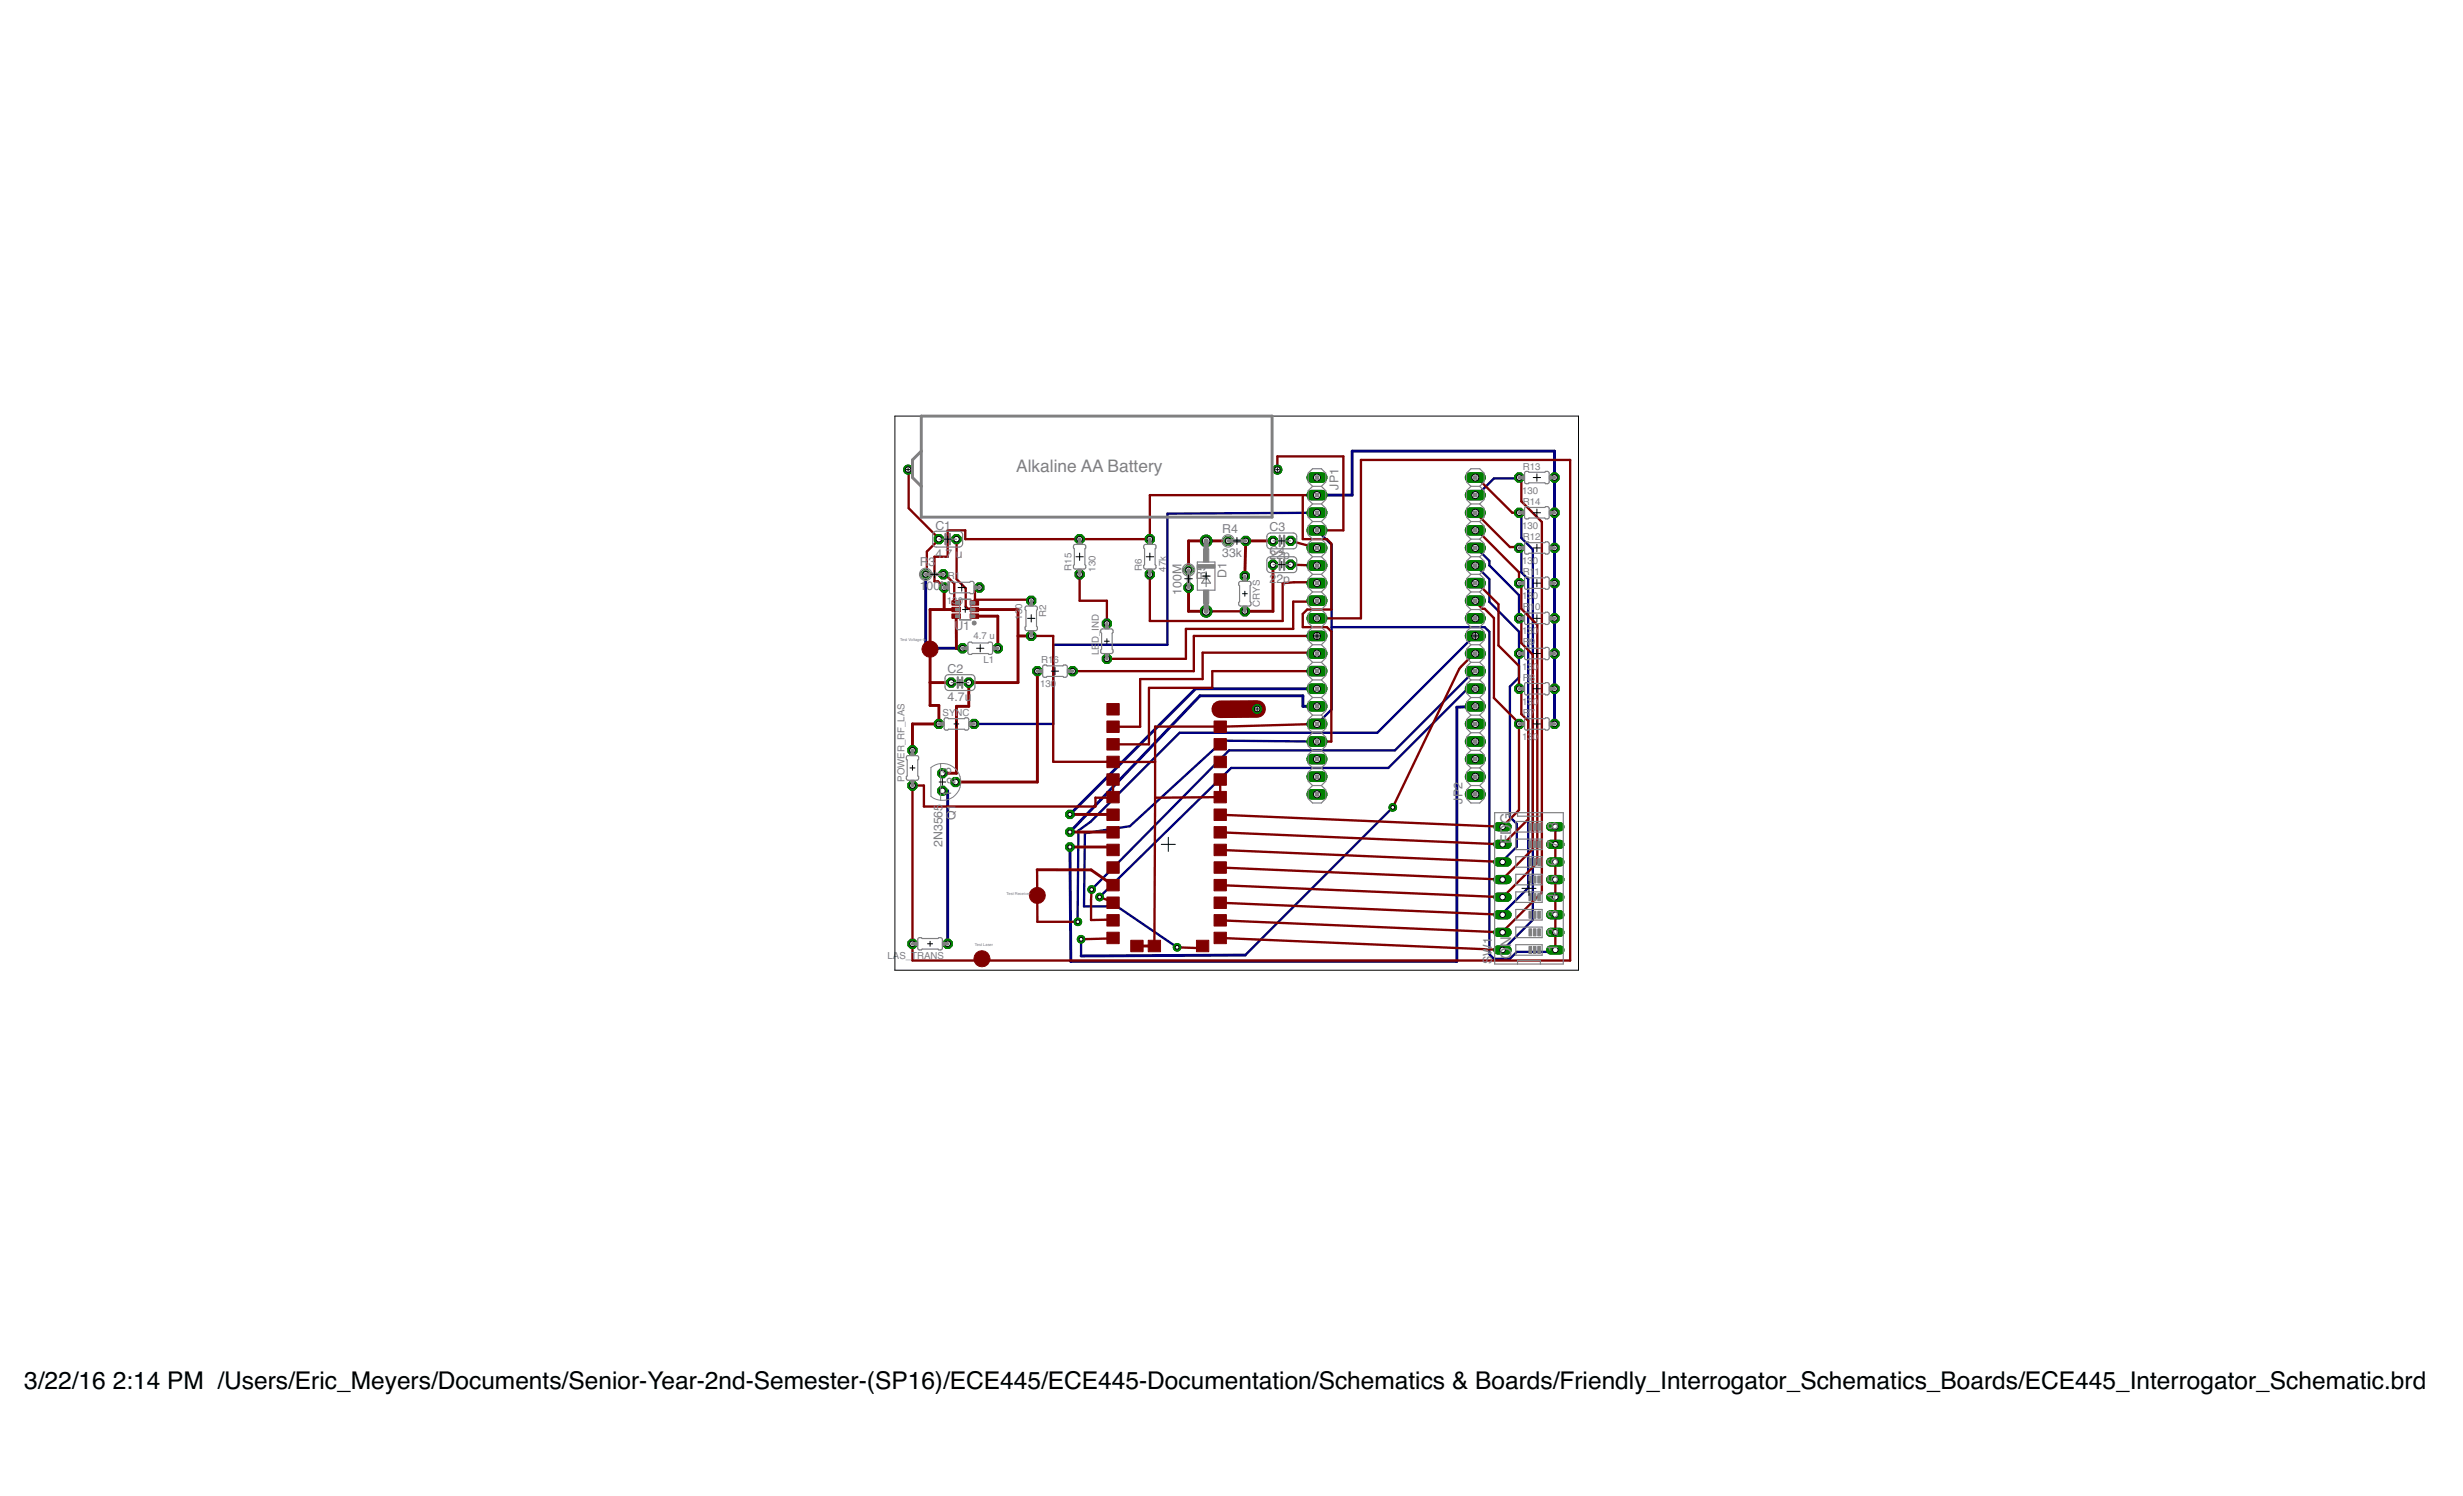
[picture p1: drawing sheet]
<svg xmlns="http://www.w3.org/2000/svg" width="356mm" height="216mm" viewBox="0 0 356 216" stroke-linecap="round" stroke-linejoin="round" font-family="sans-serif">
<defs><g id="words">
<g font-size="3.5">
<text x="3.5" y="200.4">3/22/16</text>
<text x="16.3" y="200.4">2:14 PM /Users/Eric_Meyers/Documents/Senior-Year-2nd-Semester-(SP16)/ECE445/ECE445-Documentation/Schematics &amp; Boards/Friendly_Interrogator_Schematics_Boards/ECE445_Interrogator_Schematic.brd</text>
</g>
<text font-size="2.5" fill="#808080" x="146.7" y="68.2">Alkaline AA Battery</text>
<g font-size="2.1" fill="#808080">
<text x="224.9" y="119.8" transform="rotate(-90 224.9 119.8)">8</text>
<text x="218.2" y="121.9" transform="rotate(-90 218.2 121.9)">EDG</text>
<text x="224.9" y="124.9" transform="rotate(-90 224.9 124.9)">6</text>
<text x="224.9" y="122.4" transform="rotate(-90 224.9 122.4)">7</text>
<text x="224.9" y="130" transform="rotate(-90 224.9 130)">4</text>
<text x="224.9" y="127.4" transform="rotate(-90 224.9 127.4)">5</text>
<text x="224.9" y="137.4" transform="rotate(-90 224.9 137.4)">1</text>
<text x="224.9" y="135.1" transform="rotate(-90 224.9 135.1)">2</text>
<text x="224.9" y="132.5" transform="rotate(-90 224.9 132.5)">3</text>
<text x="218.2" y="138.4" transform="rotate(-90 218.2 138.4)">ON</text>
</g>
<g font-size="1.8" fill="#808080">
<text x="193.2" y="70.7" transform="rotate(-90 193.2 70.7)">JP1</text>
<text x="135" y="76.4">C1</text>
<text x="176.5" y="76.9">R4</text>
<text x="183.3" y="76.7">C3</text>
<text x="132.8" y="81.7">R</text>
<text x="134.1" y="81.7">3</text>
<text x="135" y="80.5">4.7 u</text>
<text x="174" y="83.7" transform="rotate(-90 174 83.7)">R5</text>
<text x="176.5" y="80.4">33k</text>
<text x="177.1" y="83.4" transform="rotate(-90 177.1 83.4)">D1</text>
<text x="183.3" y="80.1">C4</text>
<text x="183.3" y="80.7">22p</text>
<text x="132.8" y="85.2">1</text>
<text x="133.8" y="85.2">00M</text>
<text x="170.6" y="85.8" transform="rotate(-90 170.6 85.8)">100M</text>
<text x="183.3" y="84.2">2</text>
<text x="184.3" y="84.2">2</text>
<text x="185.3" y="84.2">p</text>
<text x="137.8" y="90.9">U1</text>
<text x="136.8" y="97.1">C2</text>
<text x="136.8" y="101.2">4.7u</text>
<text x="137.3" y="111.7" transform="rotate(-90 137.3 111.7)">3</text>
<text x="138" y="113.2" transform="rotate(-90 138 113.2)">2</text>
<text x="137.3" y="115" transform="rotate(-90 137.3 115)">1</text>
<text x="138" y="118.4" transform="rotate(-90 138 118.4)">Q1</text>
<text x="211.2" y="116" transform="rotate(-90 211.2 116)">JP2</text>
<text x="136.1" y="122.2" transform="rotate(-90 136.1 122.2)">2N3565</text>
<text x="215.4" y="139.1" transform="rotate(-90 215.4 139.1)">SW1</text>
</g>
<g font-size="1.4" fill="#808080">
<text x="219.7" y="71.2">130</text>
<text x="219.9" y="67.8">R13</text>
<text x="219.7" y="76.3">130</text>
<text x="219.9" y="77.9">R12</text>
<text x="219.9" y="72.8">R14</text>
<text x="136.8" y="83.6">R1</text>
<text x="154.7" y="82.4" transform="rotate(-90 154.7 82.4)">R15</text>
<text x="158.2" y="82.5" transform="rotate(-90 158.2 82.5)">130</text>
<text x="164.9" y="82.4" transform="rotate(-90 164.9 82.4)">R6</text>
<text x="168.3" y="82.5" transform="rotate(-90 168.3 82.5)">47k</text>
<text x="219.7" y="81.4">13</text>
<text x="219.9" y="83">R1</text>
<text x="221.3" y="81.4">0</text>
<text x="221.6" y="83">1</text>
<text x="136.7" y="87.1">130</text>
<text x="147.6" y="89.4" transform="rotate(-90 147.6 89.4)">130</text>
<text x="151" y="89" transform="rotate(-90 151 89)">R2</text>
<text x="181.9" y="87.5" transform="rotate(-90 181.9 87.5)">CRYS</text>
<text x="219.7" y="86.5">13</text>
<text x="219.9" y="88.1">R</text>
<text x="220.9" y="88.1">1</text>
<text x="221.3" y="86.5">0</text>
<text x="221.7" y="88.1">0</text>
<text x="140.5" y="92.2">4.7 u</text>
<text x="142" y="95.7">L1</text>
<text x="150.3" y="95.7">R1</text>
<text x="152.1" y="95.7">6</text>
<text x="158.6" y="94.5" transform="rotate(-90 158.6 94.5)">LE</text>
<text x="158.6" y="92.8" transform="rotate(-90 158.6 92.8)">D_IND</text>
<text x="219.7" y="91.5">13</text>
<text x="219.9" y="93.1">R</text>
<text x="220.9" y="93.1">9</text>
<text x="221.3" y="91.5">0</text>
<text x="150.2" y="99.2">130</text>
<text x="219.7" y="101.7">13</text>
<text x="219.7" y="96.6">13</text>
<text x="219.9" y="98.2">R</text>
<text x="220.9" y="98.2">8</text>
<text x="221.3" y="101.7">0</text>
<text x="221.3" y="96.6">0</text>
<text x="136.1" y="103.3">SYNC</text>
<text x="219.7" y="106.8">13</text>
<text x="219.9" y="103.3">R</text>
<text x="220.9" y="103.3">7</text>
<text x="221.3" y="106.8">0</text>
<text x="130.6" y="112.8" transform="rotate(-90 130.6 112.8)">POWER_RF_LAS</text>
<text x="128.1" y="138.4">LAS_TRANS</text>
</g>
<g font-size=".6" fill="#808080">
<text x="130" y="92.5">Test Voltage-In</text>
<text x="145.3" y="129.2">Test Receiver</text>
<text x="140.8" y="136.6">Test Laser</text>
</g>
</g></defs>
<g fill="none" stroke="#000080" stroke-width=".34">
<path d="M190.1 76.5l2.2 2.1v23.8l-2.2 2.1M190.1 74l-21.5 .1v18.9h-16.5v11.5h-11.5M213 79.1v-.1l2 1.9v.7l4.3 4.3 .1 3.3M219.4 74h.2v3.6l1.7 1.7v53.5l-4.4 4.3M219.4 79.1l.2 .2v3.3l1 1v44.5l-3.6 3.7-.1 .2M219.4 68.9l-.1 .1h-3.6l-2.7 2.7v-.2M192.3 90.5h22.1l.6 .7v46.5l.7 .7h2.3l1-1h5.3l.3-.3M213 81.6l2 2v3.3l4.3 4.3v6.6l-1.3 1.3v18.8l1 1v3.3l-2 2-.1 .2M213 96.9h-.2l-11.4 11.4h-24l-19.8 20.1M213 99.4h-1.1l-11.5 11.4h-22.6l-19.1 18.7M213 91.8h-.2l-13.9 13.9h-28.6l-12.8 12.9-1.8 1.3-.1 13.1M190.1 107l-13.5-.1-13.5 12.3-6.5 1-.1 10.6h4.8l8.6 5.9"/>
<path d="M201.1 116.5l-21.3 21.3M156.1 135.6v2.4"/>
</g>
<path d="M190.1 71.5h5.1v-6.4h29.2v39.4M133.6 82.9v10.7h5.4M190.1 99.4h-17.5l-18.1 18.1M136.1 114.1h.7v22.1M190.1 101.9h-2v-1.5h-14.9l-18.7 19.7M213 101.9l-2.7 .2v36.6h-55.7l-.1-16.5M179.8 137.8l-23.7 .2" fill="none" stroke="#000080" stroke-width=".42"/>
<circle cx="135.6" cy="77.8" r=".71" fill="#008000" stroke="#008000" stroke-width=".14"/>
<circle cx="135.6" cy="77.8" r=".4" fill="#fff" stroke="#000" stroke-width=".14"/>
<circle cx="138.1" cy="77.8" r=".71" fill="#008000" stroke="#008000" stroke-width=".14"/>
<circle cx="138.1" cy="77.8" r=".4" fill="#fff" stroke="#000" stroke-width=".14"/>
<circle cx="137.3" cy="98.5" r=".71" fill="#008000" stroke="#008000" stroke-width=".14"/>
<circle cx="137.3" cy="98.5" r=".4" fill="#fff" stroke="#000" stroke-width=".14"/>
<circle cx="139.9" cy="98.5" r=".71" fill="#008000" stroke="#008000" stroke-width=".14"/>
<circle cx="139.9" cy="98.5" r=".4" fill="#fff" stroke="#000" stroke-width=".14"/>
<circle cx="183.8" cy="78.1" r=".71" fill="#008000" stroke="#008000" stroke-width=".14"/>
<circle cx="183.8" cy="78.1" r=".4" fill="#fff" stroke="#000" stroke-width=".14"/>
<circle cx="186.3" cy="78.1" r=".71" fill="#008000" stroke="#008000" stroke-width=".14"/>
<circle cx="186.3" cy="78.1" r=".4" fill="#fff" stroke="#000" stroke-width=".14"/>
<circle cx="183.8" cy="81.5" r=".71" fill="#008000" stroke="#008000" stroke-width=".14"/>
<circle cx="183.8" cy="81.5" r=".4" fill="#fff" stroke="#000" stroke-width=".14"/>
<circle cx="186.3" cy="81.5" r=".71" fill="#008000" stroke="#008000" stroke-width=".14"/>
<circle cx="186.3" cy="81.5" r=".4" fill="#fff" stroke="#000" stroke-width=".14"/>
<circle cx="179.7" cy="83.1" r=".71" fill="#008000" stroke="#008000" stroke-width=".14"/>
<circle cx="179.7" cy="83.1" r=".4" fill="#fff" stroke="#000" stroke-width=".14"/>
<circle cx="179.7" cy="88.2" r=".71" fill="#008000" stroke="#008000" stroke-width=".14"/>
<circle cx="179.7" cy="88.2" r=".4" fill="#fff" stroke="#000" stroke-width=".14"/>
<circle cx="174.1" cy="88.2" r=".85" fill="#008000" stroke="#008000" stroke-width=".14"/>
<circle cx="174.1" cy="88.2" r=".55" fill="#fff" stroke="#000" stroke-width=".14"/>
<circle cx="174.1" cy="78.1" r=".85" fill="#008000" stroke="#008000" stroke-width=".14"/>
<circle cx="174.1" cy="78.1" r=".55" fill="#fff" stroke="#000" stroke-width=".14"/>
<path d="M189.4 68.9h1.5" fill="none" stroke="#008000" stroke-width="1.5"/>
<circle cx="190.1" cy="68.9" r=".51" fill="#fff" stroke="#000" stroke-width=".14"/>
<path d="M189.4 71.5h1.5" fill="none" stroke="#008000" stroke-width="1.5"/>
<circle cx="190.1" cy="71.5" r=".51" fill="#fff" stroke="#000" stroke-width=".14"/>
<path d="M189.4 74h1.5" fill="none" stroke="#008000" stroke-width="1.5"/>
<circle cx="190.1" cy="74" r=".51" fill="#fff" stroke="#000" stroke-width=".14"/>
<path d="M189.4 76.5h1.5" fill="none" stroke="#008000" stroke-width="1.5"/>
<circle cx="190.1" cy="76.5" r=".51" fill="#fff" stroke="#000" stroke-width=".14"/>
<path d="M189.4 79.1h1.5" fill="none" stroke="#008000" stroke-width="1.5"/>
<circle cx="190.1" cy="79.1" r=".51" fill="#fff" stroke="#000" stroke-width=".14"/>
<path d="M189.4 81.6h1.5" fill="none" stroke="#008000" stroke-width="1.5"/>
<circle cx="190.1" cy="81.6" r=".51" fill="#fff" stroke="#000" stroke-width=".14"/>
<path d="M189.4 84.2h1.5" fill="none" stroke="#008000" stroke-width="1.5"/>
<circle cx="190.1" cy="84.2" r=".51" fill="#fff" stroke="#000" stroke-width=".14"/>
<path d="M189.4 86.7h1.5" fill="none" stroke="#008000" stroke-width="1.5"/>
<circle cx="190.1" cy="86.7" r=".51" fill="#fff" stroke="#000" stroke-width=".14"/>
<path d="M189.4 89.2h1.5" fill="none" stroke="#008000" stroke-width="1.5"/>
<circle cx="190.1" cy="89.2" r=".51" fill="#fff" stroke="#000" stroke-width=".14"/>
<path d="M189.4 91.8h1.5" fill="none" stroke="#008000" stroke-width="1.5"/>
<circle cx="190.1" cy="91.8" r=".51" fill="#fff" stroke="#000" stroke-width=".14"/>
<path d="M189.4 94.3h1.5" fill="none" stroke="#008000" stroke-width="1.5"/>
<circle cx="190.1" cy="94.3" r=".51" fill="#fff" stroke="#000" stroke-width=".14"/>
<path d="M189.4 96.9h1.5" fill="none" stroke="#008000" stroke-width="1.5"/>
<circle cx="190.1" cy="96.9" r=".51" fill="#fff" stroke="#000" stroke-width=".14"/>
<path d="M189.4 99.4h1.5" fill="none" stroke="#008000" stroke-width="1.5"/>
<circle cx="190.1" cy="99.4" r=".51" fill="#fff" stroke="#000" stroke-width=".14"/>
<path d="M189.4 101.9h1.5" fill="none" stroke="#008000" stroke-width="1.5"/>
<circle cx="190.1" cy="101.9" r=".51" fill="#fff" stroke="#000" stroke-width=".14"/>
<path d="M189.4 104.5h1.5" fill="none" stroke="#008000" stroke-width="1.5"/>
<circle cx="190.1" cy="104.5" r=".51" fill="#fff" stroke="#000" stroke-width=".14"/>
<path d="M189.4 107h1.5" fill="none" stroke="#008000" stroke-width="1.5"/>
<circle cx="190.1" cy="107" r=".51" fill="#fff" stroke="#000" stroke-width=".14"/>
<path d="M189.4 109.6h1.5" fill="none" stroke="#008000" stroke-width="1.5"/>
<circle cx="190.1" cy="109.6" r=".51" fill="#fff" stroke="#000" stroke-width=".14"/>
<path d="M189.4 112.1h1.5" fill="none" stroke="#008000" stroke-width="1.5"/>
<circle cx="190.1" cy="112.1" r=".51" fill="#fff" stroke="#000" stroke-width=".14"/>
<path d="M189.4 114.6h1.5" fill="none" stroke="#008000" stroke-width="1.5"/>
<circle cx="190.1" cy="114.6" r=".51" fill="#fff" stroke="#000" stroke-width=".14"/>
<path d="M212.2 114.6h1.6" fill="none" stroke="#008000" stroke-width="1.5"/>
<circle cx="213" cy="114.6" r=".51" fill="#fff" stroke="#000" stroke-width=".14"/>
<path d="M212.2 112.1h1.6" fill="none" stroke="#008000" stroke-width="1.5"/>
<circle cx="213" cy="112.1" r=".51" fill="#fff" stroke="#000" stroke-width=".14"/>
<path d="M212.2 109.6h1.6" fill="none" stroke="#008000" stroke-width="1.5"/>
<circle cx="213" cy="109.6" r=".51" fill="#fff" stroke="#000" stroke-width=".14"/>
<path d="M212.2 107h1.6" fill="none" stroke="#008000" stroke-width="1.5"/>
<circle cx="213" cy="107" r=".51" fill="#fff" stroke="#000" stroke-width=".14"/>
<path d="M212.2 104.5h1.6" fill="none" stroke="#008000" stroke-width="1.5"/>
<circle cx="213" cy="104.5" r=".51" fill="#fff" stroke="#000" stroke-width=".14"/>
<path d="M212.2 101.9h1.6" fill="none" stroke="#008000" stroke-width="1.5"/>
<circle cx="213" cy="101.9" r=".51" fill="#fff" stroke="#000" stroke-width=".14"/>
<path d="M212.2 99.4h1.6" fill="none" stroke="#008000" stroke-width="1.5"/>
<circle cx="213" cy="99.4" r=".51" fill="#fff" stroke="#000" stroke-width=".14"/>
<path d="M212.2 96.9h1.6" fill="none" stroke="#008000" stroke-width="1.5"/>
<circle cx="213" cy="96.9" r=".51" fill="#fff" stroke="#000" stroke-width=".14"/>
<path d="M212.2 94.3h1.6" fill="none" stroke="#008000" stroke-width="1.5"/>
<circle cx="213" cy="94.3" r=".51" fill="#fff" stroke="#000" stroke-width=".14"/>
<path d="M212.2 91.8h1.6" fill="none" stroke="#008000" stroke-width="1.5"/>
<circle cx="213" cy="91.8" r=".51" fill="#fff" stroke="#000" stroke-width=".14"/>
<path d="M212.2 89.2h1.6" fill="none" stroke="#008000" stroke-width="1.5"/>
<circle cx="213" cy="89.2" r=".51" fill="#fff" stroke="#000" stroke-width=".14"/>
<path d="M212.2 86.7h1.6" fill="none" stroke="#008000" stroke-width="1.5"/>
<circle cx="213" cy="86.7" r=".51" fill="#fff" stroke="#000" stroke-width=".14"/>
<path d="M212.2 84.2h1.6" fill="none" stroke="#008000" stroke-width="1.5"/>
<circle cx="213" cy="84.2" r=".51" fill="#fff" stroke="#000" stroke-width=".14"/>
<path d="M212.2 81.6h1.6" fill="none" stroke="#008000" stroke-width="1.5"/>
<circle cx="213" cy="81.6" r=".51" fill="#fff" stroke="#000" stroke-width=".14"/>
<path d="M212.2 79.1h1.6" fill="none" stroke="#008000" stroke-width="1.5"/>
<circle cx="213" cy="79.1" r=".51" fill="#fff" stroke="#000" stroke-width=".14"/>
<path d="M212.2 76.5h1.6" fill="none" stroke="#008000" stroke-width="1.5"/>
<circle cx="213" cy="76.5" r=".51" fill="#fff" stroke="#000" stroke-width=".14"/>
<path d="M212.2 74h1.6" fill="none" stroke="#008000" stroke-width="1.5"/>
<circle cx="213" cy="74" r=".51" fill="#fff" stroke="#000" stroke-width=".14"/>
<path d="M212.2 71.5h1.6" fill="none" stroke="#008000" stroke-width="1.5"/>
<circle cx="213" cy="71.5" r=".51" fill="#fff" stroke="#000" stroke-width=".14"/>
<path d="M212.2 68.9h1.6" fill="none" stroke="#008000" stroke-width="1.5"/>
<circle cx="213" cy="68.9" r=".51" fill="#fff" stroke="#000" stroke-width=".14"/>
<circle cx="144.1" cy="93.6" r=".71" fill="#008000" stroke="#008000" stroke-width=".14"/>
<circle cx="144.1" cy="93.6" r=".4" fill="#fff" stroke="#000" stroke-width=".14"/>
<circle cx="139" cy="93.6" r=".71" fill="#008000" stroke="#008000" stroke-width=".14"/>
<circle cx="139" cy="93.6" r=".4" fill="#fff" stroke="#000" stroke-width=".14"/>
<circle cx="136.8" cy="136.2" r=".71" fill="#008000" stroke="#008000" stroke-width=".14"/>
<circle cx="136.8" cy="136.2" r=".4" fill="#fff" stroke="#000" stroke-width=".14"/>
<circle cx="131.7" cy="136.2" r=".71" fill="#008000" stroke="#008000" stroke-width=".14"/>
<circle cx="131.7" cy="136.2" r=".4" fill="#fff" stroke="#000" stroke-width=".14"/>
<circle cx="159.8" cy="95.1" r=".71" fill="#008000" stroke="#008000" stroke-width=".14"/>
<circle cx="159.8" cy="95.1" r=".4" fill="#fff" stroke="#000" stroke-width=".14"/>
<circle cx="159.8" cy="90" r=".71" fill="#008000" stroke="#008000" stroke-width=".14"/>
<circle cx="159.8" cy="90" r=".4" fill="#fff" stroke="#000" stroke-width=".14"/>
<circle cx="131.7" cy="113.4" r=".71" fill="#008000" stroke="#008000" stroke-width=".14"/>
<circle cx="131.7" cy="113.4" r=".4" fill="#fff" stroke="#000" stroke-width=".14"/>
<circle cx="131.7" cy="108.3" r=".71" fill="#008000" stroke="#008000" stroke-width=".14"/>
<circle cx="131.7" cy="108.3" r=".4" fill="#fff" stroke="#000" stroke-width=".14"/>
<circle cx="136.1" cy="114.1" r=".71" fill="#008000" stroke="#008000" stroke-width=".14"/>
<circle cx="136.1" cy="114.1" r=".4" fill="#fff" stroke="#000" stroke-width=".14"/>
<circle cx="138" cy="112.9" r=".71" fill="#008000" stroke="#008000" stroke-width=".14"/>
<circle cx="138" cy="112.9" r=".4" fill="#fff" stroke="#000" stroke-width=".14"/>
<circle cx="136.1" cy="111.6" r=".71" fill="#008000" stroke="#008000" stroke-width=".14"/>
<circle cx="136.1" cy="111.6" r=".4" fill="#fff" stroke="#000" stroke-width=".14"/>
<circle cx="136.3" cy="84.8" r=".71" fill="#008000" stroke="#008000" stroke-width=".14"/>
<circle cx="136.3" cy="84.8" r=".4" fill="#fff" stroke="#000" stroke-width=".14"/>
<circle cx="141.4" cy="84.8" r=".71" fill="#008000" stroke="#008000" stroke-width=".14"/>
<circle cx="141.4" cy="84.8" r=".4" fill="#fff" stroke="#000" stroke-width=".14"/>
<circle cx="219.4" cy="89.2" r=".71" fill="#008000" stroke="#008000" stroke-width=".14"/>
<circle cx="219.4" cy="89.2" r=".4" fill="#fff" stroke="#000" stroke-width=".14"/>
<circle cx="224.4" cy="89.2" r=".71" fill="#008000" stroke="#008000" stroke-width=".14"/>
<circle cx="224.4" cy="89.2" r=".4" fill="#fff" stroke="#000" stroke-width=".14"/>
<circle cx="219.4" cy="84.2" r=".71" fill="#008000" stroke="#008000" stroke-width=".14"/>
<circle cx="219.4" cy="84.2" r=".4" fill="#fff" stroke="#000" stroke-width=".14"/>
<circle cx="224.4" cy="84.2" r=".71" fill="#008000" stroke="#008000" stroke-width=".14"/>
<circle cx="224.4" cy="84.2" r=".4" fill="#fff" stroke="#000" stroke-width=".14"/>
<circle cx="219.4" cy="79.1" r=".71" fill="#008000" stroke="#008000" stroke-width=".14"/>
<circle cx="219.4" cy="79.1" r=".4" fill="#fff" stroke="#000" stroke-width=".14"/>
<circle cx="224.4" cy="79.1" r=".71" fill="#008000" stroke="#008000" stroke-width=".14"/>
<circle cx="224.4" cy="79.1" r=".4" fill="#fff" stroke="#000" stroke-width=".14"/>
<circle cx="219.4" cy="68.9" r=".71" fill="#008000" stroke="#008000" stroke-width=".14"/>
<circle cx="219.4" cy="68.9" r=".4" fill="#fff" stroke="#000" stroke-width=".14"/>
<circle cx="224.4" cy="68.9" r=".71" fill="#008000" stroke="#008000" stroke-width=".14"/>
<circle cx="224.4" cy="68.9" r=".4" fill="#fff" stroke="#000" stroke-width=".14"/>
<circle cx="219.4" cy="74" r=".71" fill="#008000" stroke="#008000" stroke-width=".14"/>
<circle cx="219.4" cy="74" r=".4" fill="#fff" stroke="#000" stroke-width=".14"/>
<circle cx="224.4" cy="74" r=".71" fill="#008000" stroke="#008000" stroke-width=".14"/>
<circle cx="224.4" cy="74" r=".4" fill="#fff" stroke="#000" stroke-width=".14"/>
<circle cx="155.9" cy="82.9" r=".71" fill="#008000" stroke="#008000" stroke-width=".14"/>
<circle cx="155.9" cy="82.9" r=".4" fill="#fff" stroke="#000" stroke-width=".14"/>
<circle cx="155.9" cy="77.8" r=".71" fill="#008000" stroke="#008000" stroke-width=".14"/>
<circle cx="155.9" cy="77.8" r=".4" fill="#fff" stroke="#000" stroke-width=".14"/>
<circle cx="149.8" cy="96.9" r=".71" fill="#008000" stroke="#008000" stroke-width=".14"/>
<circle cx="149.8" cy="96.9" r=".4" fill="#fff" stroke="#000" stroke-width=".14"/>
<circle cx="154.9" cy="96.9" r=".71" fill="#008000" stroke="#008000" stroke-width=".14"/>
<circle cx="154.9" cy="96.9" r=".4" fill="#fff" stroke="#000" stroke-width=".14"/>
<circle cx="148.9" cy="86.7" r=".71" fill="#008000" stroke="#008000" stroke-width=".14"/>
<circle cx="148.9" cy="86.7" r=".4" fill="#fff" stroke="#000" stroke-width=".14"/>
<circle cx="148.9" cy="91.8" r=".71" fill="#008000" stroke="#008000" stroke-width=".14"/>
<circle cx="148.9" cy="91.8" r=".4" fill="#fff" stroke="#000" stroke-width=".14"/>
<circle cx="133.6" cy="82.9" r=".71" fill="#008000" stroke="#008000" stroke-width=".14"/>
<circle cx="133.6" cy="82.9" r=".4" fill="#fff" stroke="#000" stroke-width=".14"/>
<circle cx="136.2" cy="82.9" r=".71" fill="#008000" stroke="#008000" stroke-width=".14"/>
<circle cx="136.2" cy="82.9" r=".4" fill="#fff" stroke="#000" stroke-width=".14"/>
<circle cx="177.3" cy="78.1" r=".71" fill="#008000" stroke="#008000" stroke-width=".14"/>
<circle cx="177.3" cy="78.1" r=".4" fill="#fff" stroke="#000" stroke-width=".14"/>
<circle cx="179.9" cy="78.1" r=".71" fill="#008000" stroke="#008000" stroke-width=".14"/>
<circle cx="179.9" cy="78.1" r=".4" fill="#fff" stroke="#000" stroke-width=".14"/>
<circle cx="171.6" cy="82.3" r=".71" fill="#008000" stroke="#008000" stroke-width=".14"/>
<circle cx="171.6" cy="82.3" r=".4" fill="#fff" stroke="#000" stroke-width=".14"/>
<circle cx="171.6" cy="84.8" r=".71" fill="#008000" stroke="#008000" stroke-width=".14"/>
<circle cx="171.6" cy="84.8" r=".4" fill="#fff" stroke="#000" stroke-width=".14"/>
<circle cx="219.4" cy="104.5" r=".71" fill="#008000" stroke="#008000" stroke-width=".14"/>
<circle cx="219.4" cy="104.5" r=".4" fill="#fff" stroke="#000" stroke-width=".14"/>
<circle cx="224.4" cy="104.5" r=".71" fill="#008000" stroke="#008000" stroke-width=".14"/>
<circle cx="224.4" cy="104.5" r=".4" fill="#fff" stroke="#000" stroke-width=".14"/>
<circle cx="219.4" cy="99.4" r=".71" fill="#008000" stroke="#008000" stroke-width=".14"/>
<circle cx="219.4" cy="99.4" r=".4" fill="#fff" stroke="#000" stroke-width=".14"/>
<circle cx="224.4" cy="99.4" r=".71" fill="#008000" stroke="#008000" stroke-width=".14"/>
<circle cx="224.4" cy="99.4" r=".4" fill="#fff" stroke="#000" stroke-width=".14"/>
<circle cx="219.4" cy="94.3" r=".71" fill="#008000" stroke="#008000" stroke-width=".14"/>
<circle cx="219.4" cy="94.3" r=".4" fill="#fff" stroke="#000" stroke-width=".14"/>
<circle cx="224.4" cy="94.3" r=".71" fill="#008000" stroke="#008000" stroke-width=".14"/>
<circle cx="224.4" cy="94.3" r=".4" fill="#fff" stroke="#000" stroke-width=".14"/>
<path d="M223.9 137.1h1.3" fill="none" stroke="#008000" stroke-width="1.3"/>
<circle cx="224.6" cy="137.1" r=".4" fill="#fff" stroke="#000" stroke-width=".14"/>
<path d="M223.9 134.6h1.3" fill="none" stroke="#008000" stroke-width="1.3"/>
<circle cx="224.6" cy="134.6" r=".4" fill="#fff" stroke="#000" stroke-width=".14"/>
<path d="M223.9 121.9h1.3" fill="none" stroke="#008000" stroke-width="1.3"/>
<circle cx="224.6" cy="121.9" r=".4" fill="#fff" stroke="#000" stroke-width=".14"/>
<path d="M223.9 119.3h1.3" fill="none" stroke="#008000" stroke-width="1.3"/>
<circle cx="224.6" cy="119.3" r=".4" fill="#fff" stroke="#000" stroke-width=".14"/>
<path d="M223.9 132h1.3" fill="none" stroke="#008000" stroke-width="1.3"/>
<circle cx="224.6" cy="132" r=".4" fill="#fff" stroke="#000" stroke-width=".14"/>
<path d="M223.9 129.5h1.3" fill="none" stroke="#008000" stroke-width="1.3"/>
<circle cx="224.6" cy="129.5" r=".4" fill="#fff" stroke="#000" stroke-width=".14"/>
<path d="M223.9 124.4h1.3" fill="none" stroke="#008000" stroke-width="1.3"/>
<circle cx="224.6" cy="124.4" r=".4" fill="#fff" stroke="#000" stroke-width=".14"/>
<path d="M223.9 126.9h1.3" fill="none" stroke="#008000" stroke-width="1.3"/>
<circle cx="224.6" cy="126.9" r=".4" fill="#fff" stroke="#000" stroke-width=".14"/>
<path d="M216.3 119.3h1.3" fill="none" stroke="#008000" stroke-width="1.3"/>
<circle cx="216.9" cy="119.3" r=".4" fill="#fff" stroke="#000" stroke-width=".14"/>
<path d="M216.3 121.9h1.3" fill="none" stroke="#008000" stroke-width="1.3"/>
<circle cx="216.9" cy="121.9" r=".4" fill="#fff" stroke="#000" stroke-width=".14"/>
<path d="M216.3 124.4h1.3" fill="none" stroke="#008000" stroke-width="1.3"/>
<circle cx="216.9" cy="124.4" r=".4" fill="#fff" stroke="#000" stroke-width=".14"/>
<path d="M216.3 126.9h1.3" fill="none" stroke="#008000" stroke-width="1.3"/>
<circle cx="216.9" cy="126.9" r=".4" fill="#fff" stroke="#000" stroke-width=".14"/>
<path d="M216.3 129.5h1.3" fill="none" stroke="#008000" stroke-width="1.3"/>
<circle cx="216.9" cy="129.5" r=".4" fill="#fff" stroke="#000" stroke-width=".14"/>
<path d="M216.3 132h1.3" fill="none" stroke="#008000" stroke-width="1.3"/>
<circle cx="216.9" cy="132" r=".4" fill="#fff" stroke="#000" stroke-width=".14"/>
<path d="M216.3 134.6h1.3" fill="none" stroke="#008000" stroke-width="1.3"/>
<circle cx="216.9" cy="134.6" r=".4" fill="#fff" stroke="#000" stroke-width=".14"/>
<path d="M216.3 137.1h1.3" fill="none" stroke="#008000" stroke-width="1.3"/>
<circle cx="216.9" cy="137.1" r=".4" fill="#fff" stroke="#000" stroke-width=".14"/>
<circle cx="135.6" cy="104.5" r=".71" fill="#008000" stroke="#008000" stroke-width=".14"/>
<circle cx="135.6" cy="104.5" r=".4" fill="#fff" stroke="#000" stroke-width=".14"/>
<circle cx="140.6" cy="104.5" r=".71" fill="#008000" stroke="#008000" stroke-width=".14"/>
<circle cx="140.6" cy="104.5" r=".4" fill="#fff" stroke="#000" stroke-width=".14"/>
<circle cx="184.4" cy="67.8" r=".66" fill="#008000" stroke="#008000" stroke-width=".14"/>
<circle cx="184.4" cy="67.8" r=".4" fill="#fff" stroke="#000" stroke-width=".14"/>
<circle cx="131.1" cy="67.8" r=".66" fill="#008000" stroke="#008000" stroke-width=".14"/>
<circle cx="131.1" cy="67.8" r=".4" fill="#fff" stroke="#000" stroke-width=".14"/>
<circle cx="181.5" cy="102.3" r=".66" fill="#008000" stroke="#008000" stroke-width=".14"/>
<circle cx="181.5" cy="102.3" r=".4" fill="#fff" stroke="#000" stroke-width=".14"/>
<circle cx="166" cy="82.9" r=".71" fill="#008000" stroke="#008000" stroke-width=".14"/>
<circle cx="166" cy="82.9" r=".4" fill="#fff" stroke="#000" stroke-width=".14"/>
<circle cx="166" cy="77.8" r=".71" fill="#008000" stroke="#008000" stroke-width=".14"/>
<circle cx="166" cy="77.8" r=".4" fill="#fff" stroke="#000" stroke-width=".14"/>
<circle cx="156.1" cy="135.6" r=".55" fill="#008000" stroke="#008000" stroke-width=".14"/>
<circle cx="156.1" cy="135.6" r=".28" fill="#fff" stroke="#000" stroke-width=".14"/>
<circle cx="201.1" cy="116.5" r=".55" fill="#008000" stroke="#008000" stroke-width=".14"/>
<circle cx="201.1" cy="116.5" r=".28" fill="#fff" stroke="#000" stroke-width=".14"/>
<circle cx="157.6" cy="128.4" r=".55" fill="#008000" stroke="#008000" stroke-width=".14"/>
<circle cx="157.6" cy="128.4" r=".28" fill="#fff" stroke="#000" stroke-width=".14"/>
<circle cx="158.7" cy="129.5" r=".55" fill="#008000" stroke="#008000" stroke-width=".14"/>
<circle cx="158.7" cy="129.5" r=".28" fill="#fff" stroke="#000" stroke-width=".14"/>
<circle cx="154.5" cy="122.2" r=".64" fill="#008000" stroke="#008000" stroke-width=".14"/>
<circle cx="154.5" cy="122.2" r=".3" fill="#fff" stroke="#000" stroke-width=".14"/>
<circle cx="154.5" cy="120.1" r=".64" fill="#008000" stroke="#008000" stroke-width=".14"/>
<circle cx="154.5" cy="120.1" r=".3" fill="#fff" stroke="#000" stroke-width=".14"/>
<circle cx="154.5" cy="117.5" r=".64" fill="#008000" stroke="#008000" stroke-width=".14"/>
<circle cx="154.5" cy="117.5" r=".3" fill="#fff" stroke="#000" stroke-width=".14"/>
<circle cx="155.6" cy="133" r=".55" fill="#008000" stroke="#008000" stroke-width=".14"/>
<circle cx="155.6" cy="133" r=".28" fill="#fff" stroke="#000" stroke-width=".14"/>
<circle cx="169.9" cy="136.7" r=".55" fill="#008000" stroke="#008000" stroke-width=".14"/>
<circle cx="169.9" cy="136.7" r=".28" fill="#fff" stroke="#000" stroke-width=".14"/>
<g fill="#800000" stroke="#800000" stroke-width=".14">
<circle cx="134.3" cy="93.7" r="1.17"/>
<circle cx="141.8" cy="138.4" r="1.17"/>
<circle cx="149.8" cy="129.2" r="1.16"/>
</g>
<g fill="#800000" stroke="#800000" stroke-width=".14">
<path d="M159.8 124.4h1.8v1.6h-1.8z"/>
<path d="M159.8 121.8h1.8v1.7h-1.8z"/>
<path d="M159.8 119.3h1.8v1.6h-1.8z"/>
<path d="M159.8 116.8h1.8v1.6h-1.8z"/>
<path d="M159.8 126.9h1.8v1.7h-1.8z"/>
<path d="M159.8 129.5h1.8v1.6h-1.8z"/>
<path d="M159.8 114.2h1.8v1.7h-1.8z"/>
<path d="M159.8 111.7h1.8v1.6h-1.8z"/>
<path d="M159.8 132h1.8v1.6h-1.8z"/>
<path d="M159.8 109.1h1.8v1.7h-1.8z"/>
<path d="M159.8 106.6h1.8v1.6h-1.8z"/>
<path d="M159.8 134.5h1.8v1.7h-1.8z"/>
<path d="M175.3 124.4h1.8v1.6h-1.8z"/>
<path d="M175.3 121.8h1.8v1.7h-1.8z"/>
<path d="M175.3 119.3h1.8v1.6h-1.8z"/>
<path d="M175.3 116.8h1.8v1.6h-1.8z"/>
<path d="M175.3 126.9h1.8v1.7h-1.8z"/>
<path d="M175.3 129.5h1.8v1.6h-1.8z"/>
<path d="M175.3 114.2h1.8v1.7h-1.8z"/>
<path d="M175.3 111.7h1.8v1.6h-1.8z"/>
<path d="M175.3 132h1.8v1.6h-1.8z"/>
<path d="M175.3 109.1h1.8v1.7h-1.8z"/>
<path d="M175.3 106.6h1.8v1.6h-1.8z"/>
<path d="M175.3 134.5h1.8v1.7h-1.8z"/>
<path d="M172.7 135.7h1.8v1.7h-1.8z"/>
<path d="M165.8 135.7h1.8v1.7h-1.8z"/>
<path d="M163.3 135.7h1.7v1.7h-1.7z"/>
<path d="M159.8 104.1h1.8v1.6h-1.8z"/>
<path d="M159.8 101.5h1.8v1.7h-1.8z"/>
<path d="M175.3 104.1h1.8v1.6h-1.8z"/>
<path d="M175.3 101.5h1.8v1.7h-1.8z"/>
<path d="M140.1 87.7h1.2v.6h-1.2z"/>
<path d="M140.1 88.6h1.2v.6h-1.2z"/>
<path d="M140.1 86.7h1.2v.6h-1.2z"/>
<path d="M137.4 87.7h1.3v.6h-1.3z"/>
<path d="M137.4 86.7h1.3v.6h-1.3z"/>
<path d="M137.4 88.6h1.3v.6h-1.3z"/>
</g>
<g fill="none" stroke="#800000" stroke-width=".42">
<path d="M177.3 78.1h-5.7v4.2M183.8 78.1h-3.9l-.2 5M134.3 98.5h3M136.3 84.8v3.2M138 88h-3.7v13.8h1.3v2.7h-3.9v3.8M138 88.9l.1 4.7h.9M140.7 88h6.3v10.5h-7.1v3.4h-1.8v9.7h-2M140.7 88.9h3.4v4.7M147 91.8h1.9M149.8 96.9v16h-11.8M171.6 84.8v3.4h2.5M183.8 81.5v6.7h-4.1"/>
<path d="M154.5 117.5l6.2 .1M149.7 125.5h7.8l3.2 2.2M154.5 122.2h6.5l-.3 .5M154.5 120.1h6.2M164.1 136.5h2.6"/>
</g>
<g fill="none" stroke="#800000" stroke-width=".34">
<path d="M131.1 67.8l.1 .3v5.2l4.4 4.5-1.8 1.8v3l-.2 .3M138.1 77.8v5.8l1.3 1.3v2.6l.4 .4h.6l.3 .1M184.4 67.8v-1.9h9.6v10.6h-3.9M186.3 78.1l3.8 1M188.1 71.5v6.3h3.5l.6 .6v9.6h-3.5l-.6 .6v1.9h3.5l.6 .6v15.9h-2.1M190.1 71.5h-24.1v6.3h-26.6v-1.3h-2.6v3.8h-1.9v3.6h.5l.9 .9M213 76.5v-.2l6.3 6.3 .1 1.6h.2v3.7l2.4 2.3v34.3l-5.1 5-40.7-1.8M213 74l5 5h1.3l.1 .1M213 68.9v-.2l5.3 5.3h1.1M219.4 68.9l.2 .1v3.3l3 3v53.5l-5.7 5.8-40.7-1.8M136.2 82.9h.3l1.3 1.3v2.7l.2 .1M140.8 86.6h7.9l.2 .1"/>
<path d="M141.4 84.8l-.3 .1-.3 .3v1.7l-.1 .1M148.9 91.8h3.2v18.1l14.7 .1M155.9 82.9v3.8h3.9v3.3M166 82.9v6.7h19.2v-5.4l1.6-.2h3.3v.2M174.1 88.2h5.6M186.3 81.5l3.8 .1M190.1 91.8h-17.7v5.1h-17.5M190.1 89.2h6.4v-22.8h30.2v72.2h-95v-25.2h1.7v3h24.8v-1.3h2.5v-2.6M190.1 96.9h-15.1v2.4h-9.1v8.1h-5.2M190.1 86.7v.1h-3.4v4h-15.5v4.3h-11.4M190.1 94.3v-.1h-16.5v3.8h-9v6.9h-3.9M213 86.7v.2l1 1h.4l1.3 1.3v11.5l3.7 3.8-.1 12.4-2.4 2.4-40.7-1.7"/>
<path d="M213 94.3h-.2l-2.1 2.2-9.6 20M213 84.2v-.3l3.3 3.3v6l3 2.9v3l.1 .3h.2v3.7l1 .9v14.2l-3.6 3.7-40.8-1.8M219.4 89.2l.2 .3v3.3l1.7 1.7v28l-4.4 4.4-40.7-1.7M160.7 109.9v.1M166.8 115.1l-.1 21.4M176.2 112.5v2.5l-9.4 .1M190.1 104.5l-13.9 .4h-9.4v10.2M224.6 119.3v17.8M149.7 125.5l.1 7.5h5.8M157.6 128.4l-.1 4.4 3.1-.1 .1 .1M158.7 129.5l1.9 .7 .1 .1M160.7 135.4h.1l-4.7 .2"/>
<path d="M173.6 136.5l-.1 .2-.6 .1-3-.1M176.2 122.7l40.7 1.7M176.2 135.4l40.7 1.7M176.2 130.3l40.7 1.7"/>
</g>
<path d="M181.5 102.3l-5.3 .1" fill="none" stroke="#800000" stroke-width="2.5"/>
<circle cx="135.6" cy="77.8" r=".71" fill="#008000" stroke="#008000" stroke-width=".14"/>
<circle cx="135.6" cy="77.8" r=".4" fill="#fff" stroke="#000" stroke-width=".14"/>
<circle cx="138.1" cy="77.8" r=".71" fill="#008000" stroke="#008000" stroke-width=".14"/>
<circle cx="138.1" cy="77.8" r=".4" fill="#fff" stroke="#000" stroke-width=".14"/>
<circle cx="137.3" cy="98.5" r=".71" fill="#008000" stroke="#008000" stroke-width=".14"/>
<circle cx="137.3" cy="98.5" r=".4" fill="#fff" stroke="#000" stroke-width=".14"/>
<circle cx="139.9" cy="98.5" r=".71" fill="#008000" stroke="#008000" stroke-width=".14"/>
<circle cx="139.9" cy="98.5" r=".4" fill="#fff" stroke="#000" stroke-width=".14"/>
<circle cx="183.8" cy="78.1" r=".71" fill="#008000" stroke="#008000" stroke-width=".14"/>
<circle cx="183.8" cy="78.1" r=".4" fill="#fff" stroke="#000" stroke-width=".14"/>
<circle cx="186.3" cy="78.1" r=".71" fill="#008000" stroke="#008000" stroke-width=".14"/>
<circle cx="186.3" cy="78.1" r=".4" fill="#fff" stroke="#000" stroke-width=".14"/>
<circle cx="183.8" cy="81.5" r=".71" fill="#008000" stroke="#008000" stroke-width=".14"/>
<circle cx="183.8" cy="81.5" r=".4" fill="#fff" stroke="#000" stroke-width=".14"/>
<circle cx="186.3" cy="81.5" r=".71" fill="#008000" stroke="#008000" stroke-width=".14"/>
<circle cx="186.3" cy="81.5" r=".4" fill="#fff" stroke="#000" stroke-width=".14"/>
<circle cx="179.7" cy="83.1" r=".71" fill="#008000" stroke="#008000" stroke-width=".14"/>
<circle cx="179.7" cy="83.1" r=".4" fill="#fff" stroke="#000" stroke-width=".14"/>
<circle cx="179.7" cy="88.2" r=".71" fill="#008000" stroke="#008000" stroke-width=".14"/>
<circle cx="179.7" cy="88.2" r=".4" fill="#fff" stroke="#000" stroke-width=".14"/>
<circle cx="174.1" cy="88.2" r=".85" fill="#008000" stroke="#008000" stroke-width=".14"/>
<circle cx="174.1" cy="88.2" r=".55" fill="#fff" stroke="#000" stroke-width=".14"/>
<circle cx="174.1" cy="78.1" r=".85" fill="#008000" stroke="#008000" stroke-width=".14"/>
<circle cx="174.1" cy="78.1" r=".55" fill="#fff" stroke="#000" stroke-width=".14"/>
<path d="M189.4 68.9h1.5" fill="none" stroke="#008000" stroke-width="1.5"/>
<circle cx="190.1" cy="68.9" r=".51" fill="#fff" stroke="#000" stroke-width=".14"/>
<path d="M189.4 71.5h1.5" fill="none" stroke="#008000" stroke-width="1.5"/>
<circle cx="190.1" cy="71.5" r=".51" fill="#fff" stroke="#000" stroke-width=".14"/>
<path d="M189.4 74h1.5" fill="none" stroke="#008000" stroke-width="1.5"/>
<circle cx="190.1" cy="74" r=".51" fill="#fff" stroke="#000" stroke-width=".14"/>
<path d="M189.4 76.5h1.5" fill="none" stroke="#008000" stroke-width="1.5"/>
<circle cx="190.1" cy="76.5" r=".51" fill="#fff" stroke="#000" stroke-width=".14"/>
<path d="M189.4 79.1h1.5" fill="none" stroke="#008000" stroke-width="1.5"/>
<circle cx="190.1" cy="79.1" r=".51" fill="#fff" stroke="#000" stroke-width=".14"/>
<path d="M189.4 81.6h1.5" fill="none" stroke="#008000" stroke-width="1.5"/>
<circle cx="190.1" cy="81.6" r=".51" fill="#fff" stroke="#000" stroke-width=".14"/>
<path d="M189.4 84.2h1.5" fill="none" stroke="#008000" stroke-width="1.5"/>
<circle cx="190.1" cy="84.2" r=".51" fill="#fff" stroke="#000" stroke-width=".14"/>
<path d="M189.4 86.7h1.5" fill="none" stroke="#008000" stroke-width="1.5"/>
<circle cx="190.1" cy="86.7" r=".51" fill="#fff" stroke="#000" stroke-width=".14"/>
<path d="M189.4 89.2h1.5" fill="none" stroke="#008000" stroke-width="1.5"/>
<circle cx="190.1" cy="89.2" r=".51" fill="#fff" stroke="#000" stroke-width=".14"/>
<path d="M189.4 91.8h1.5" fill="none" stroke="#008000" stroke-width="1.5"/>
<circle cx="190.1" cy="91.8" r=".51" fill="#fff" stroke="#000" stroke-width=".14"/>
<path d="M189.4 94.3h1.5" fill="none" stroke="#008000" stroke-width="1.5"/>
<circle cx="190.1" cy="94.3" r=".51" fill="#fff" stroke="#000" stroke-width=".14"/>
<path d="M189.4 96.9h1.5" fill="none" stroke="#008000" stroke-width="1.5"/>
<circle cx="190.1" cy="96.9" r=".51" fill="#fff" stroke="#000" stroke-width=".14"/>
<path d="M189.4 99.4h1.5" fill="none" stroke="#008000" stroke-width="1.5"/>
<circle cx="190.1" cy="99.4" r=".51" fill="#fff" stroke="#000" stroke-width=".14"/>
<path d="M189.4 101.9h1.5" fill="none" stroke="#008000" stroke-width="1.5"/>
<circle cx="190.1" cy="101.9" r=".51" fill="#fff" stroke="#000" stroke-width=".14"/>
<path d="M189.4 104.5h1.5" fill="none" stroke="#008000" stroke-width="1.5"/>
<circle cx="190.1" cy="104.5" r=".51" fill="#fff" stroke="#000" stroke-width=".14"/>
<path d="M189.4 107h1.5" fill="none" stroke="#008000" stroke-width="1.5"/>
<circle cx="190.1" cy="107" r=".51" fill="#fff" stroke="#000" stroke-width=".14"/>
<path d="M189.4 109.6h1.5" fill="none" stroke="#008000" stroke-width="1.5"/>
<circle cx="190.1" cy="109.6" r=".51" fill="#fff" stroke="#000" stroke-width=".14"/>
<path d="M189.4 112.1h1.5" fill="none" stroke="#008000" stroke-width="1.5"/>
<circle cx="190.1" cy="112.1" r=".51" fill="#fff" stroke="#000" stroke-width=".14"/>
<path d="M189.4 114.6h1.5" fill="none" stroke="#008000" stroke-width="1.5"/>
<circle cx="190.1" cy="114.6" r=".51" fill="#fff" stroke="#000" stroke-width=".14"/>
<path d="M212.2 114.6h1.6" fill="none" stroke="#008000" stroke-width="1.5"/>
<circle cx="213" cy="114.6" r=".51" fill="#fff" stroke="#000" stroke-width=".14"/>
<path d="M212.2 112.1h1.6" fill="none" stroke="#008000" stroke-width="1.5"/>
<circle cx="213" cy="112.1" r=".51" fill="#fff" stroke="#000" stroke-width=".14"/>
<path d="M212.2 109.6h1.6" fill="none" stroke="#008000" stroke-width="1.5"/>
<circle cx="213" cy="109.6" r=".51" fill="#fff" stroke="#000" stroke-width=".14"/>
<path d="M212.2 107h1.6" fill="none" stroke="#008000" stroke-width="1.5"/>
<circle cx="213" cy="107" r=".51" fill="#fff" stroke="#000" stroke-width=".14"/>
<path d="M212.2 104.5h1.6" fill="none" stroke="#008000" stroke-width="1.5"/>
<circle cx="213" cy="104.5" r=".51" fill="#fff" stroke="#000" stroke-width=".14"/>
<path d="M212.2 101.9h1.6" fill="none" stroke="#008000" stroke-width="1.5"/>
<circle cx="213" cy="101.9" r=".51" fill="#fff" stroke="#000" stroke-width=".14"/>
<path d="M212.2 99.4h1.6" fill="none" stroke="#008000" stroke-width="1.5"/>
<circle cx="213" cy="99.4" r=".51" fill="#fff" stroke="#000" stroke-width=".14"/>
<path d="M212.2 96.9h1.6" fill="none" stroke="#008000" stroke-width="1.5"/>
<circle cx="213" cy="96.9" r=".51" fill="#fff" stroke="#000" stroke-width=".14"/>
<path d="M212.2 94.3h1.6" fill="none" stroke="#008000" stroke-width="1.5"/>
<circle cx="213" cy="94.3" r=".51" fill="#fff" stroke="#000" stroke-width=".14"/>
<path d="M212.2 91.8h1.6" fill="none" stroke="#008000" stroke-width="1.5"/>
<circle cx="213" cy="91.8" r=".51" fill="#fff" stroke="#000" stroke-width=".14"/>
<path d="M212.2 89.2h1.6" fill="none" stroke="#008000" stroke-width="1.5"/>
<circle cx="213" cy="89.2" r=".51" fill="#fff" stroke="#000" stroke-width=".14"/>
<path d="M212.2 86.7h1.6" fill="none" stroke="#008000" stroke-width="1.5"/>
<circle cx="213" cy="86.7" r=".51" fill="#fff" stroke="#000" stroke-width=".14"/>
<path d="M212.2 84.2h1.6" fill="none" stroke="#008000" stroke-width="1.5"/>
<circle cx="213" cy="84.2" r=".51" fill="#fff" stroke="#000" stroke-width=".14"/>
<path d="M212.2 81.6h1.6" fill="none" stroke="#008000" stroke-width="1.5"/>
<circle cx="213" cy="81.6" r=".51" fill="#fff" stroke="#000" stroke-width=".14"/>
<path d="M212.2 79.1h1.6" fill="none" stroke="#008000" stroke-width="1.5"/>
<circle cx="213" cy="79.1" r=".51" fill="#fff" stroke="#000" stroke-width=".14"/>
<path d="M212.2 76.5h1.6" fill="none" stroke="#008000" stroke-width="1.5"/>
<circle cx="213" cy="76.5" r=".51" fill="#fff" stroke="#000" stroke-width=".14"/>
<path d="M212.2 74h1.6" fill="none" stroke="#008000" stroke-width="1.5"/>
<circle cx="213" cy="74" r=".51" fill="#fff" stroke="#000" stroke-width=".14"/>
<path d="M212.2 71.5h1.6" fill="none" stroke="#008000" stroke-width="1.5"/>
<circle cx="213" cy="71.5" r=".51" fill="#fff" stroke="#000" stroke-width=".14"/>
<path d="M212.2 68.9h1.6" fill="none" stroke="#008000" stroke-width="1.5"/>
<circle cx="213" cy="68.9" r=".51" fill="#fff" stroke="#000" stroke-width=".14"/>
<circle cx="144.1" cy="93.6" r=".71" fill="#008000" stroke="#008000" stroke-width=".14"/>
<circle cx="144.1" cy="93.6" r=".4" fill="#fff" stroke="#000" stroke-width=".14"/>
<circle cx="139" cy="93.6" r=".71" fill="#008000" stroke="#008000" stroke-width=".14"/>
<circle cx="139" cy="93.6" r=".4" fill="#fff" stroke="#000" stroke-width=".14"/>
<circle cx="136.8" cy="136.2" r=".71" fill="#008000" stroke="#008000" stroke-width=".14"/>
<circle cx="136.8" cy="136.2" r=".4" fill="#fff" stroke="#000" stroke-width=".14"/>
<circle cx="131.7" cy="136.2" r=".71" fill="#008000" stroke="#008000" stroke-width=".14"/>
<circle cx="131.7" cy="136.2" r=".4" fill="#fff" stroke="#000" stroke-width=".14"/>
<circle cx="159.8" cy="95.1" r=".71" fill="#008000" stroke="#008000" stroke-width=".14"/>
<circle cx="159.8" cy="95.1" r=".4" fill="#fff" stroke="#000" stroke-width=".14"/>
<circle cx="159.8" cy="90" r=".71" fill="#008000" stroke="#008000" stroke-width=".14"/>
<circle cx="159.8" cy="90" r=".4" fill="#fff" stroke="#000" stroke-width=".14"/>
<circle cx="131.7" cy="113.4" r=".71" fill="#008000" stroke="#008000" stroke-width=".14"/>
<circle cx="131.7" cy="113.4" r=".4" fill="#fff" stroke="#000" stroke-width=".14"/>
<circle cx="131.7" cy="108.3" r=".71" fill="#008000" stroke="#008000" stroke-width=".14"/>
<circle cx="131.7" cy="108.3" r=".4" fill="#fff" stroke="#000" stroke-width=".14"/>
<circle cx="136.1" cy="114.1" r=".71" fill="#008000" stroke="#008000" stroke-width=".14"/>
<circle cx="136.1" cy="114.1" r=".4" fill="#fff" stroke="#000" stroke-width=".14"/>
<circle cx="138" cy="112.9" r=".71" fill="#008000" stroke="#008000" stroke-width=".14"/>
<circle cx="138" cy="112.9" r=".4" fill="#fff" stroke="#000" stroke-width=".14"/>
<circle cx="136.1" cy="111.6" r=".71" fill="#008000" stroke="#008000" stroke-width=".14"/>
<circle cx="136.1" cy="111.6" r=".4" fill="#fff" stroke="#000" stroke-width=".14"/>
<circle cx="136.3" cy="84.8" r=".71" fill="#008000" stroke="#008000" stroke-width=".14"/>
<circle cx="136.3" cy="84.8" r=".4" fill="#fff" stroke="#000" stroke-width=".14"/>
<circle cx="141.4" cy="84.8" r=".71" fill="#008000" stroke="#008000" stroke-width=".14"/>
<circle cx="141.4" cy="84.8" r=".4" fill="#fff" stroke="#000" stroke-width=".14"/>
<circle cx="219.4" cy="89.2" r=".71" fill="#008000" stroke="#008000" stroke-width=".14"/>
<circle cx="219.4" cy="89.2" r=".4" fill="#fff" stroke="#000" stroke-width=".14"/>
<circle cx="224.4" cy="89.2" r=".71" fill="#008000" stroke="#008000" stroke-width=".14"/>
<circle cx="224.4" cy="89.2" r=".4" fill="#fff" stroke="#000" stroke-width=".14"/>
<circle cx="219.4" cy="84.2" r=".71" fill="#008000" stroke="#008000" stroke-width=".14"/>
<circle cx="219.4" cy="84.2" r=".4" fill="#fff" stroke="#000" stroke-width=".14"/>
<circle cx="224.4" cy="84.2" r=".71" fill="#008000" stroke="#008000" stroke-width=".14"/>
<circle cx="224.4" cy="84.2" r=".4" fill="#fff" stroke="#000" stroke-width=".14"/>
<circle cx="219.4" cy="79.1" r=".71" fill="#008000" stroke="#008000" stroke-width=".14"/>
<circle cx="219.4" cy="79.1" r=".4" fill="#fff" stroke="#000" stroke-width=".14"/>
<circle cx="224.4" cy="79.1" r=".71" fill="#008000" stroke="#008000" stroke-width=".14"/>
<circle cx="224.4" cy="79.1" r=".4" fill="#fff" stroke="#000" stroke-width=".14"/>
<circle cx="219.4" cy="68.9" r=".71" fill="#008000" stroke="#008000" stroke-width=".14"/>
<circle cx="219.4" cy="68.9" r=".4" fill="#fff" stroke="#000" stroke-width=".14"/>
<circle cx="224.4" cy="68.9" r=".71" fill="#008000" stroke="#008000" stroke-width=".14"/>
<circle cx="224.4" cy="68.9" r=".4" fill="#fff" stroke="#000" stroke-width=".14"/>
<circle cx="219.4" cy="74" r=".71" fill="#008000" stroke="#008000" stroke-width=".14"/>
<circle cx="219.4" cy="74" r=".4" fill="#fff" stroke="#000" stroke-width=".14"/>
<circle cx="224.4" cy="74" r=".71" fill="#008000" stroke="#008000" stroke-width=".14"/>
<circle cx="224.4" cy="74" r=".4" fill="#fff" stroke="#000" stroke-width=".14"/>
<circle cx="155.9" cy="82.9" r=".71" fill="#008000" stroke="#008000" stroke-width=".14"/>
<circle cx="155.9" cy="82.9" r=".4" fill="#fff" stroke="#000" stroke-width=".14"/>
<circle cx="155.9" cy="77.8" r=".71" fill="#008000" stroke="#008000" stroke-width=".14"/>
<circle cx="155.9" cy="77.8" r=".4" fill="#fff" stroke="#000" stroke-width=".14"/>
<circle cx="149.8" cy="96.9" r=".71" fill="#008000" stroke="#008000" stroke-width=".14"/>
<circle cx="149.8" cy="96.9" r=".4" fill="#fff" stroke="#000" stroke-width=".14"/>
<circle cx="154.9" cy="96.9" r=".71" fill="#008000" stroke="#008000" stroke-width=".14"/>
<circle cx="154.9" cy="96.9" r=".4" fill="#fff" stroke="#000" stroke-width=".14"/>
<circle cx="148.9" cy="86.7" r=".71" fill="#008000" stroke="#008000" stroke-width=".14"/>
<circle cx="148.9" cy="86.7" r=".4" fill="#fff" stroke="#000" stroke-width=".14"/>
<circle cx="148.9" cy="91.8" r=".71" fill="#008000" stroke="#008000" stroke-width=".14"/>
<circle cx="148.9" cy="91.8" r=".4" fill="#fff" stroke="#000" stroke-width=".14"/>
<circle cx="133.6" cy="82.9" r=".71" fill="#008000" stroke="#008000" stroke-width=".14"/>
<circle cx="133.6" cy="82.9" r=".4" fill="#fff" stroke="#000" stroke-width=".14"/>
<circle cx="136.2" cy="82.9" r=".71" fill="#008000" stroke="#008000" stroke-width=".14"/>
<circle cx="136.2" cy="82.9" r=".4" fill="#fff" stroke="#000" stroke-width=".14"/>
<circle cx="177.3" cy="78.1" r=".71" fill="#008000" stroke="#008000" stroke-width=".14"/>
<circle cx="177.3" cy="78.1" r=".4" fill="#fff" stroke="#000" stroke-width=".14"/>
<circle cx="179.9" cy="78.1" r=".71" fill="#008000" stroke="#008000" stroke-width=".14"/>
<circle cx="179.9" cy="78.1" r=".4" fill="#fff" stroke="#000" stroke-width=".14"/>
<circle cx="171.6" cy="82.3" r=".71" fill="#008000" stroke="#008000" stroke-width=".14"/>
<circle cx="171.6" cy="82.3" r=".4" fill="#fff" stroke="#000" stroke-width=".14"/>
<circle cx="171.6" cy="84.8" r=".71" fill="#008000" stroke="#008000" stroke-width=".14"/>
<circle cx="171.6" cy="84.8" r=".4" fill="#fff" stroke="#000" stroke-width=".14"/>
<circle cx="219.4" cy="104.5" r=".71" fill="#008000" stroke="#008000" stroke-width=".14"/>
<circle cx="219.4" cy="104.5" r=".4" fill="#fff" stroke="#000" stroke-width=".14"/>
<circle cx="224.4" cy="104.5" r=".71" fill="#008000" stroke="#008000" stroke-width=".14"/>
<circle cx="224.4" cy="104.5" r=".4" fill="#fff" stroke="#000" stroke-width=".14"/>
<circle cx="219.4" cy="99.4" r=".71" fill="#008000" stroke="#008000" stroke-width=".14"/>
<circle cx="219.4" cy="99.4" r=".4" fill="#fff" stroke="#000" stroke-width=".14"/>
<circle cx="224.4" cy="99.4" r=".71" fill="#008000" stroke="#008000" stroke-width=".14"/>
<circle cx="224.4" cy="99.4" r=".4" fill="#fff" stroke="#000" stroke-width=".14"/>
<circle cx="219.4" cy="94.3" r=".71" fill="#008000" stroke="#008000" stroke-width=".14"/>
<circle cx="219.4" cy="94.3" r=".4" fill="#fff" stroke="#000" stroke-width=".14"/>
<circle cx="224.4" cy="94.3" r=".71" fill="#008000" stroke="#008000" stroke-width=".14"/>
<circle cx="224.4" cy="94.3" r=".4" fill="#fff" stroke="#000" stroke-width=".14"/>
<path d="M223.9 137.1h1.3" fill="none" stroke="#008000" stroke-width="1.3"/>
<circle cx="224.6" cy="137.1" r=".4" fill="#fff" stroke="#000" stroke-width=".14"/>
<path d="M223.9 134.6h1.3" fill="none" stroke="#008000" stroke-width="1.3"/>
<circle cx="224.6" cy="134.6" r=".4" fill="#fff" stroke="#000" stroke-width=".14"/>
<path d="M223.9 121.9h1.3" fill="none" stroke="#008000" stroke-width="1.3"/>
<circle cx="224.6" cy="121.9" r=".4" fill="#fff" stroke="#000" stroke-width=".14"/>
<path d="M223.9 119.3h1.3" fill="none" stroke="#008000" stroke-width="1.3"/>
<circle cx="224.6" cy="119.3" r=".4" fill="#fff" stroke="#000" stroke-width=".14"/>
<path d="M223.9 132h1.3" fill="none" stroke="#008000" stroke-width="1.3"/>
<circle cx="224.6" cy="132" r=".4" fill="#fff" stroke="#000" stroke-width=".14"/>
<path d="M223.9 129.5h1.3" fill="none" stroke="#008000" stroke-width="1.3"/>
<circle cx="224.6" cy="129.5" r=".4" fill="#fff" stroke="#000" stroke-width=".14"/>
<path d="M223.9 124.4h1.3" fill="none" stroke="#008000" stroke-width="1.3"/>
<circle cx="224.6" cy="124.4" r=".4" fill="#fff" stroke="#000" stroke-width=".14"/>
<path d="M223.9 126.9h1.3" fill="none" stroke="#008000" stroke-width="1.3"/>
<circle cx="224.6" cy="126.9" r=".4" fill="#fff" stroke="#000" stroke-width=".14"/>
<path d="M216.3 119.3h1.3" fill="none" stroke="#008000" stroke-width="1.3"/>
<circle cx="216.9" cy="119.3" r=".4" fill="#fff" stroke="#000" stroke-width=".14"/>
<path d="M216.3 121.9h1.3" fill="none" stroke="#008000" stroke-width="1.3"/>
<circle cx="216.9" cy="121.9" r=".4" fill="#fff" stroke="#000" stroke-width=".14"/>
<path d="M216.3 124.4h1.3" fill="none" stroke="#008000" stroke-width="1.3"/>
<circle cx="216.9" cy="124.4" r=".4" fill="#fff" stroke="#000" stroke-width=".14"/>
<path d="M216.3 126.9h1.3" fill="none" stroke="#008000" stroke-width="1.3"/>
<circle cx="216.9" cy="126.9" r=".4" fill="#fff" stroke="#000" stroke-width=".14"/>
<path d="M216.3 129.5h1.3" fill="none" stroke="#008000" stroke-width="1.3"/>
<circle cx="216.9" cy="129.5" r=".4" fill="#fff" stroke="#000" stroke-width=".14"/>
<path d="M216.3 132h1.3" fill="none" stroke="#008000" stroke-width="1.3"/>
<circle cx="216.9" cy="132" r=".4" fill="#fff" stroke="#000" stroke-width=".14"/>
<path d="M216.3 134.6h1.3" fill="none" stroke="#008000" stroke-width="1.3"/>
<circle cx="216.9" cy="134.6" r=".4" fill="#fff" stroke="#000" stroke-width=".14"/>
<path d="M216.3 137.1h1.3" fill="none" stroke="#008000" stroke-width="1.3"/>
<circle cx="216.9" cy="137.1" r=".4" fill="#fff" stroke="#000" stroke-width=".14"/>
<circle cx="135.6" cy="104.5" r=".71" fill="#008000" stroke="#008000" stroke-width=".14"/>
<circle cx="135.6" cy="104.5" r=".4" fill="#fff" stroke="#000" stroke-width=".14"/>
<circle cx="140.6" cy="104.5" r=".71" fill="#008000" stroke="#008000" stroke-width=".14"/>
<circle cx="140.6" cy="104.5" r=".4" fill="#fff" stroke="#000" stroke-width=".14"/>
<circle cx="184.4" cy="67.8" r=".66" fill="#008000" stroke="#008000" stroke-width=".14"/>
<circle cx="184.4" cy="67.8" r=".4" fill="#fff" stroke="#000" stroke-width=".14"/>
<circle cx="131.1" cy="67.8" r=".66" fill="#008000" stroke="#008000" stroke-width=".14"/>
<circle cx="131.1" cy="67.8" r=".4" fill="#fff" stroke="#000" stroke-width=".14"/>
<circle cx="181.5" cy="102.3" r=".66" fill="#008000" stroke="#008000" stroke-width=".14"/>
<circle cx="181.5" cy="102.3" r=".4" fill="#fff" stroke="#000" stroke-width=".14"/>
<circle cx="166" cy="82.9" r=".71" fill="#008000" stroke="#008000" stroke-width=".14"/>
<circle cx="166" cy="82.9" r=".4" fill="#fff" stroke="#000" stroke-width=".14"/>
<circle cx="166" cy="77.8" r=".71" fill="#008000" stroke="#008000" stroke-width=".14"/>
<circle cx="166" cy="77.8" r=".4" fill="#fff" stroke="#000" stroke-width=".14"/>
<circle cx="156.1" cy="135.6" r=".55" fill="#008000" stroke="#008000" stroke-width=".14"/>
<circle cx="156.1" cy="135.6" r=".28" fill="#fff" stroke="#000" stroke-width=".14"/>
<circle cx="201.1" cy="116.5" r=".55" fill="#008000" stroke="#008000" stroke-width=".14"/>
<circle cx="201.1" cy="116.5" r=".28" fill="#fff" stroke="#000" stroke-width=".14"/>
<circle cx="157.6" cy="128.4" r=".55" fill="#008000" stroke="#008000" stroke-width=".14"/>
<circle cx="157.6" cy="128.4" r=".28" fill="#fff" stroke="#000" stroke-width=".14"/>
<circle cx="158.7" cy="129.5" r=".55" fill="#008000" stroke="#008000" stroke-width=".14"/>
<circle cx="158.7" cy="129.5" r=".28" fill="#fff" stroke="#000" stroke-width=".14"/>
<circle cx="154.5" cy="122.2" r=".64" fill="#008000" stroke="#008000" stroke-width=".14"/>
<circle cx="154.5" cy="122.2" r=".3" fill="#fff" stroke="#000" stroke-width=".14"/>
<circle cx="154.5" cy="120.1" r=".64" fill="#008000" stroke="#008000" stroke-width=".14"/>
<circle cx="154.5" cy="120.1" r=".3" fill="#fff" stroke="#000" stroke-width=".14"/>
<circle cx="154.5" cy="117.5" r=".64" fill="#008000" stroke="#008000" stroke-width=".14"/>
<circle cx="154.5" cy="117.5" r=".3" fill="#fff" stroke="#000" stroke-width=".14"/>
<circle cx="155.6" cy="133" r=".55" fill="#008000" stroke="#008000" stroke-width=".14"/>
<circle cx="155.6" cy="133" r=".28" fill="#fff" stroke="#000" stroke-width=".14"/>
<circle cx="169.9" cy="136.7" r=".55" fill="#008000" stroke="#008000" stroke-width=".14"/>
<circle cx="169.9" cy="136.7" r=".28" fill="#fff" stroke="#000" stroke-width=".14"/>
<g fill="none" stroke="#808080" stroke-width=".17">
<path d="M134.7 76.9l.5-.2h3.4l.4 .3v1.6l-.2 .3-.3 .1-3.5-.1-.3-.2v-.3zM135.6 77.8h.9M137.1 77.8h1M155 78.7l.2-.1h1.3l.2 .1 .1 .4-.2 .1v2.3a.42 .42 0 0 1 .1 .6h-1.5l-.2-.1v-.4l.1-.1v-2.3l-.1-.1zM165.2 78.7l.2-.1h1.2l.3 .1v.4l-.1 .1v2.3l.1 .1v.4l-.3 .1h-1.4a.42 .42 0 0 1 0-.6v-2.3l-.1-.1zM183 77.1l.4-.2h3.5l.3 .4v1.6l-.2 .2-.3 .1h-3.4l-.3-.2-.1-.3v-1.3zM183.8 78.1h1M185.4 78.1h.9M189.5 70.2l-.6-.6v-1.3l.6-.7h1.3l.6 .7v1.3l-.6 .6M189.5 70.2l-.6 .6v1.3l.6 .6M189.5 72.7l-.6 .7v1.2l.6 .7M189.5 75.3l-.6 .6v1.3l.6 .6"/>
<path d="M189.5 77.8l-.6 .6v1.3l.6 .6M189.5 77.8h1.3M189.5 75.3h1.3M189.5 70.2h1.3M189.5 72.7h1.3M190.8 70.2l.6 .6v1.3l-.6 .6M190.8 72.7l.6 .7v1.2l-.6 .7M190.8 75.3l.6 .6v1.3l-.6 .6M190.8 77.8l.6 .6v1.3l-.6 .6M212.4 77.8l-.7 .6v1.3l.7 .6M212.4 72.7l-.7 .7v1.2l.7 .7M212.4 75.3l-.7 .6v1.3l.7 .6"/>
<path d="M212.4 70.2l-.7-.6v-1.3l.7-.7h1.2l.7 .7v1.3l-.7 .6M212.4 70.2l-.7 .6v1.3l.7 .6M212.4 77.8h1.2M212.4 75.3h1.2M212.4 70.2h1.2M212.4 72.7h1.2M213.6 75.3l.7 .6v1.3l-.7 .6M213.6 77.8l.7 .6v1.3l-.7 .6M213.6 72.7l.7 .7v1.2l-.7 .7M213.6 70.2l.7 .6v1.3l-.7 .6M220.2 78.3a.42 .42 0 0 1 .5 0h2.3l.2-.1h.3l.2 .2-.1 1.4-.2 .2h-.2l-.2-.2h-2.3l-.1 .2-.3-.1-.2-.2zM220.2 68.1a.42 .42 0 0 1 .5 .1h2.3l.2-.2 .3 .1 .2 .2-.1 1.4-.2 .1h-.2l-.2-.1h-2.3l-.1 .1h-.3l-.2-.2z"/>
<path d="M220.2 73.2a.42 .42 0 0 1 .5 0h2.3l.2-.1h.3l.2 .3-.1 1.3-.2 .2h-.2l-.2-.1h-2.3l-.1 .1h-.3l-.2-.3zM136.5 97.6l.4-.2h3.5l.3 .3v1.6l-.2 .2-.2 .2-3.5-.1-.3-.2-.1-.3zM137.1 84a.42 .42 0 0 1 .6 0h2.3l.1-.1h.4l.1 .3v1.3l-.2 .2h-.3l-.1-.1h-2.3l-.1 .1h-.4l-.1-.3zM137.3 98.5h1M138.9 98.5h1M139.8 92.7h.5l.1 .1h2.3l.1-.1h.2l.3 .1v1.4l-.2 .2h-.3l-.1-.1h-2.3a.42 .42 0 0 1-.6 .1zM148.1 87.5h.2h1.2l.3 .1v.4l-.2 .1v2.3l.2 .1v.3l-.2 .2h-1.3l-.3-.1v-.4l.1-.1v-2.3l-.1-.1zM150.6 96h.4l.2 .1h2.3l.1-.1h.2l.3 .1v1.4l-.2 .2h-.3l-.1-.1h-2.3a.42 .42 0 0 1-.6 .1zM159 90.8h1.6a.42 .42 0 0 1 0 .6v2.3l.1 .1v.4l-.3 .1h-1.3l-.2-.1v-.4l.1-.1v-2.3l-.1-.1zM172.9 81.1h2.5v4.1h-2.5zM173.5 83.1h1.3M174.1 82.5v2.2"/>
<path d="M174.1 83.1l.7 1.1h-1.3zM178.9 84l.2-.1h1.3l.2 .1v.2v.2l-.1 .1v2.3l.1 .2v.4h-1.7a.42 .42 0 0 1 .1-.6v-2.3l-.2-.1zM183 80.6l.4-.3 3.5 .1 .3 .3v1.6l-.2 .2-.3 .1h-3.4l-.3-.2-.1-.3v-1.2zM183.8 81.5h1M185.4 81.5h.9M189.5 80.3h1.3M189.5 80.3l-.6 .7v1.3l.6 .6M189.5 82.9l-.6 .6v1.3l.6 .6M189.5 85.4l-.6 .7v1.2l.6 .7M189.5 88l-.6 .6v1.3l.6 .6M189.5 90.5l-.6 .6v1.3l.6 .6M189.5 93l-.6 .7v1.3l.6 .6"/>
<path d="M189.5 95.6l-.6 .6v1.3l.6 .6M189.5 98.1l-.6 .7v1.2l.6 .7M189.5 98.1h1.3M189.5 93h1.3M189.5 95.6h1.3M189.5 90.5h1.3M189.5 85.4h1.3M189.5 88h1.3M189.5 82.9h1.3M190.8 80.3l.6 .7v1.3l-.6 .6M190.8 82.9l.6 .6v1.3l-.6 .6M190.8 85.4l.6 .7v1.2l-.6 .7"/>
<path d="M190.8 88l.6 .6v1.3l-.6 .6M190.8 90.5l.6 .6v1.3l-.6 .6M190.8 93l.6 .7v1.3l-.6 .6M190.8 95.6l.6 .6v1.3l-.6 .6M190.8 98.1l.6 .7v1.2l-.6 .7M212.4 80.3h1.2M212.4 88l-.7 .6v1.3l.7 .6M212.4 85.4l-.7 .7v1.2l.7 .7M212.4 80.3l-.7 .7v1.3l.7 .6M212.4 82.9l-.7 .6v1.3l.7 .6M212.4 98.1h1.2M212.4 93h1.2"/>
<path d="M212.4 95.6h1.2M212.4 90.5h1.2M212.4 85.4h1.2M212.4 88h1.2M212.4 82.9h1.2M212.4 90.5l-.7 .6v1.3l.7 .6M212.4 93l-.7 .7v1.3l.7 .6M212.4 95.6l-.7 .6v1.3l.7 .6M212.4 98.1l-.7 .7v1.2l.7 .7M213.6 88l.7 .6v1.3l-.7 .6M213.6 82.9l.7 .6v1.3l-.7 .6M213.6 85.4l.7 .7v1.2l-.7 .7"/>
<path d="M213.6 80.3l.7 .7v1.3l-.7 .6M213.6 90.5l.7 .6v1.3l-.7 .6M213.6 93l.7 .7v1.3l-.7 .6M213.6 95.6l.7 .6v1.3l-.7 .6M213.6 98.1l.7 .7v1.2l-.7 .7M220.2 88.4a.42 .42 0 0 1 .5 .1h2.3l.2-.2h.2l.3 .3v1.3l-.2 .2h-.3l-.2-.1h-2.3a.42 .42 0 0 1-.5 0zM220.2 83.4a.42 .42 0 0 1 .5 0h2.3l.2-.1h.3l.2 .2-.1 1.4-.2 .1h-.2l-.2-.1h-2.3l-.1 .1h-.3l-.2-.2zM220.2 98.6l.4-.1 .1 .1h2.3l.2-.1h.2l.2 .2 .1 1.3-.2 .3h-.3l-.2-.1h-2.3a.42 .42 0 0 1-.5 0zM220.2 93.5l.4-.1 .1 .2h2.3l.2-.2h.2l.2 .2 .1 1.4-.2 .2h-.3l-.2-.1h-2.3a.42 .42 0 0 1-.5 0zM130.9 109.1h1.6a.42 .42 0 0 1 0 .6v2.3l.1 .1v.3l-.2 .2h-1.4l-.1-.2v-.3l.1-.1v-2.3l-.1-.1zM136.4 103.7l.4-.1 .1 .1h2.3l.2-.1h.2l.2 .1 .1 1.4-.2 .2-.3 .1-.2-.2h-2.3a.42 .42 0 0 1-.5 .1zM189.5 113.4l-.6 .6v1.3l.6 .6h1.3l.6-.6v-1.3l-.6-.6"/>
<path d="M189.5 113.4h1.3M189.5 110.8l-.6 .7v1.2l.6 .7M189.5 100.7l-.6 .6v1.3l.6 .6M189.5 103.2l-.6 .6v1.3l.6 .6M189.5 105.7l-.6 .7v1.3l.6 .6M189.5 108.3l-.6 .6v1.3l.6 .6M189.5 108.3h1.3M189.5 110.8h1.3M189.5 105.7h1.3M189.5 100.7h1.3M189.5 103.2h1.3M190.8 110.8l.6 .7v1.2l-.6 .7"/>
<path d="M190.8 100.7l.6 .6v1.3l-.6 .6M190.8 103.2l.6 .6v1.3l-.6 .6M190.8 105.7l.6 .7v1.3l-.6 .6M190.8 108.3l.6 .6v1.3l-.6 .6M212.4 113.4h1.2M212.4 108.3h1.2M212.4 110.8h1.2M212.4 105.7h1.2M212.4 100.7h1.2M212.4 103.2h1.2M212.4 113.4l-.7 .6v1.3l.7 .6h1.2l.7-.6v-1.3l-.7-.6M212.4 100.7l-.7 .6v1.3l.7 .6"/>
<path d="M212.4 103.2l-.7 .6v1.3l.7 .6M212.4 105.7l-.7 .7v1.3l.7 .6M212.4 108.3l-.7 .6v1.3l.7 .6M212.4 110.8l-.7 .7v1.2l.7 .7M213.6 100.7l.7 .6v1.3l-.7 .6M213.6 103.2l.7 .6v1.3l-.7 .6M213.6 105.7l.7 .7v1.3l-.7 .6M213.6 108.3l.7 .6v1.3l-.7 .6M213.6 110.8l.7 .7v1.2l-.7 .7M215.8 117.3h9.9v21.8h-9.9zM218.8 118.6h3.9v1.5h-3.9zM219.1 117.3v.5h3.3v-.5"/>
<path d="M220.2 103.7l.4-.1 .1 .1h2.3l.2-.1h.2l.2 .1 .1 1.4-.2 .2-.3 .1-.2-.2h-2.3a.42 .42 0 0 1-.5 .1zM132.6 135.4a.42 .42 0 0 1 .5 0h2.3l.2-.1h.3l.2 .3-.1 1.3-.2 .2h-.2l-.2-.1h-2.3l-.1 .1h-.3l-.2-.3zM218.8 133.8h3.9v1.5h-3.9zM218.8 121.1h3.9v1.5h-3.9zM218.8 123.6h3.9v1.6h-3.9zM218.8 126.2h3.9v1.5h-3.9zM218.8 128.7h3.9v1.5h-3.9zM218.8 131.3h3.9v1.5h-3.9zM218.8 136.3h3.9v1.6h-3.9zM219.1 139.1v-.5h3.3v.5"/>
<circle cx="177.3" cy="78.1" r=".89"/>
<circle cx="133.6" cy="82.9" r=".89"/>
<circle cx="171.6" cy="82.3" r=".89"/>
</g>
<path d="M136.5 77v1.6M137.1 77v1.6M184.8 77.3v1.5M185.4 77.3v1.5M138.3 97.7v1.6M138.9 97.7v1.6M184.8 80.7v1.6M185.4 80.7v1.6" fill="none" stroke="#808080" stroke-width=".32"/>
<g fill="#808080" stroke="#808080" stroke-width=".14">
<path d="M172.9 81.5h2.5v.5h-2.5z"/>
<path d="M173.8 85.2h.7v1.9h-.7z"/>
<path d="M173.8 79.2h.7v1.9h-.7z"/>
<path d="M220.7 118.8h.4v1h-.4z"/>
<path d="M221.4 118.8h.4v1h-.4z"/>
<path d="M222 118.8h.4v1h-.4z"/>
<path d="M220.7 121.3h.4v1.1h-.4z"/>
<path d="M221.4 121.3h.4v1.1h-.4z"/>
<path d="M222 121.3h.4v1.1h-.4z"/>
<path d="M220.7 123.9h.4v1h-.4z"/>
<path d="M221.4 123.9h.4v1h-.4z"/>
<path d="M222 123.9h.4v1h-.4z"/>
<path d="M220.7 126.4h.4v1h-.4z"/>
<path d="M221.4 126.4h.4v1h-.4z"/>
<path d="M222 126.4h.4v1h-.4z"/>
<path d="M220.7 129h.4v1h-.4z"/>
<path d="M221.4 129h.4v1h-.4z"/>
<path d="M222 129h.4v1h-.4z"/>
<path d="M220.7 131.5h.4v1h-.4z"/>
<path d="M221.4 131.5h.4v1h-.4z"/>
<path d="M222 131.5h.4v1h-.4z"/>
<path d="M220.7 134h.4v1.1h-.4z"/>
<path d="M221.4 134h.4v1.1h-.4z"/>
<path d="M222 134h.4v1.1h-.4z"/>
<path d="M220.7 136.6h.4v1h-.4z"/>
<path d="M221.4 136.6h.4v1h-.4z"/>
<path d="M222 136.6h.4v1h-.4z"/>
<path d="M179.5 83.7h.5v.2h-.5z"/>
<path d="M179.5 87.5h.5v.2h-.5z"/>
<path d="M189.9 111.8h.5v.6h-.5z"/>
<path d="M189.9 109.3h.5v.5h-.5z"/>
<path d="M189.9 106.8h.5v.5h-.5z"/>
<path d="M189.9 104.2h.5v.5h-.5z"/>
<path d="M189.9 101.7h.5v.5h-.5z"/>
<path d="M189.9 99.1h.5v.6h-.5z"/>
<path d="M189.9 96.6h.5v.5h-.5z"/>
<path d="M189.9 94.1h.5v.5h-.5z"/>
<path d="M189.9 91.5h.5v.5h-.5z"/>
<path d="M189.9 89h.5v.5h-.5z"/>
<path d="M189.9 86.4h.5v.6h-.5z"/>
<path d="M189.9 83.9h.5v.5h-.5z"/>
<path d="M189.9 81.4h.5v.5h-.5z"/>
<path d="M189.9 78.8h.5v.5h-.5z"/>
<path d="M189.9 76.3h.5v.5h-.5z"/>
<path d="M189.9 73.7h.5v.6h-.5z"/>
<path d="M189.9 71.2h.5v.5h-.5z"/>
<path d="M189.9 68.7h.5v.5h-.5z"/>
<path d="M189.9 114.4h.5v.5h-.5z"/>
<path d="M212.7 71.2h.6v.5h-.6z"/>
<path d="M212.7 73.7h.6v.6h-.6z"/>
<path d="M212.7 76.3h.6v.5h-.6z"/>
<path d="M212.7 78.8h.6v.5h-.6z"/>
<path d="M212.7 81.4h.6v.5h-.6z"/>
<path d="M212.7 83.9h.6v.5h-.6z"/>
<path d="M212.7 86.4h.6v.6h-.6z"/>
<path d="M212.7 89h.6v.5h-.6z"/>
<path d="M212.7 91.5h.6v.5h-.6z"/>
<path d="M212.7 94.1h.6v.5h-.6z"/>
<path d="M212.7 96.6h.6v.5h-.6z"/>
<path d="M212.7 99.1h.6v.6h-.6z"/>
<path d="M212.7 101.7h.6v.5h-.6z"/>
<path d="M212.7 104.2h.6v.5h-.6z"/>
<path d="M212.7 106.8h.6v.5h-.6z"/>
<path d="M212.7 109.3h.6v.5h-.6z"/>
<path d="M212.7 111.8h.6v.6h-.6z"/>
<path d="M212.7 114.4h.6v.5h-.6z"/>
<path d="M212.7 68.7h.6v.5h-.6z"/>
<path d="M143.3 93.3h.3v.5h-.3z"/>
<path d="M139.5 93.3h.2v.5h-.2z"/>
<path d="M136.1 136h.2v.5h-.2z"/>
<path d="M132.2 136h.3v.5h-.3z"/>
<path d="M159.6 94.3h.5v.3h-.5z"/>
<path d="M159.6 90.5h.5v.3h-.5z"/>
<path d="M131.5 112.6h.5v.3h-.5z"/>
<path d="M131.5 108.8h.5v.3h-.5z"/>
<path d="M136.8 84.5h.3v.5h-.3z"/>
<path d="M140.6 84.5h.3v.5h-.3z"/>
<path d="M219.9 89h.2v.5h-.2z"/>
<path d="M223.7 89h.2v.5h-.2z"/>
<path d="M219.9 83.9h.2v.5h-.2z"/>
<path d="M223.7 83.9h.2v.5h-.2z"/>
<path d="M219.9 78.8h.2v.5h-.2z"/>
<path d="M223.7 78.8h.2v.5h-.2z"/>
<path d="M219.9 68.7h.2v.5h-.2z"/>
<path d="M223.7 68.7h.2v.5h-.2z"/>
<path d="M219.9 73.7h.2v.6h-.2z"/>
<path d="M223.7 73.7h.2v.6h-.2z"/>
<path d="M155.6 82.1h.5v.3h-.5z"/>
<path d="M155.6 78.3h.5v.3h-.5z"/>
<path d="M150.3 96.6h.2v.5h-.2z"/>
<path d="M154.1 96.6h.2v.5h-.2z"/>
<path d="M148.6 87.2h.5v.3h-.5z"/>
<path d="M148.6 91h.5v.3h-.5z"/>
<path d="M219.9 104.2h.2v.5h-.2z"/>
<path d="M223.7 104.2h.2v.5h-.2z"/>
<path d="M219.9 99.1h.2v.6h-.2z"/>
<path d="M223.7 99.1h.2v.6h-.2z"/>
<path d="M219.9 94.1h.2v.5h-.2z"/>
<path d="M223.7 94.1h.2v.5h-.2z"/>
<path d="M136.1 104.2h.2v.5h-.2z"/>
<path d="M139.9 104.2h.2v.5h-.2z"/>
<path d="M140.2 87.8h.6v.4h-.6z"/>
<path d="M140.2 86.8h.6v.4h-.6z"/>
<path d="M140.2 88.7h.6v.4h-.6z"/>
<path d="M138 87.8h.6v.4h-.6z"/>
<path d="M138 88.7h.6v.4h-.6z"/>
<path d="M138 86.8h.6v.4h-.6z"/>
<path d="M165.8 82.1h.5v.3h-.5z"/>
<path d="M165.8 78.3h.5v.3h-.5z"/>
</g>
<g fill="none" stroke="#808080" stroke-width=".14">
<path d="M138.6 86.5h1.6v2.9h-1.6zM134.4 110.8a2.66 2.66 0 0 1 3.6 .2 2.66 2.66 0 0 1 0 3.7 2.66 2.66 0 0 1-3.6 .2zM135.8 110.2v5.3"/>
<circle cx="177.3" cy="78.1" r=".64"/>
<circle cx="133.6" cy="82.9" r=".64"/>
<circle cx="171.6" cy="82.3" r=".64"/>
</g>
<g fill="none" stroke="#808080" stroke-width=".51">
<path d="M155.9 77.8v.5M166 77.8v.5M177.3 78.1h2.6M219.4 79.1h.5M219.4 68.9h.5M219.4 74h.5M223.9 79.1h.5M223.9 68.9h.5M223.9 74h.5M133.6 82.9h2.6M136.3 84.8h.5M139 93.6h.5"/>
<path d="M140.9 84.8h.5M143.6 93.6h.5M148.9 86.7v.5M148.9 91.3v.5M149.8 96.9h.5M154.3 96.9h.6M155.9 82.4v.5M159.8 90v.5M159.8 94.6v.5M166 82.4v.5M171.6 82.3v2.5M179.7 83.1v.6"/>
<path d="M179.7 87.7v.5M219.4 89.2h.5M219.4 84.2h.5M219.4 99.4h.5M219.4 94.3h.5M223.9 89.2h.5M223.9 84.2h.5M223.9 99.4h.5M223.9 94.3h.5M131.7 108.3v.5M131.7 112.9v.5M135.6 104.5h.5"/>
<path d="M140.1 104.5h.5M219.4 104.5h.5M223.9 104.5h.5M131.7 136.2h.5M136.3 136.2h.5"/>
</g>
<path d="M138.6 89.5h1.6M138.6 86.5h1.6" fill="none" stroke="#808080" stroke-width=".19"/>
<circle cx="140.7" cy="89.9" r=".3" fill="#808080" stroke="#808080" stroke-width=".14"/>
<path d="M174.1 78.1v1M174.1 87.2v1" fill="none" stroke="#808080" stroke-width=".76"/>
<g fill="none" stroke="#000" stroke-width=".14">
<path d="M129.2 60h98.7v80h-98.7zM130.9 67.8h.5M131.1 67.5v.5M136.3 77.8h1M136.8 77.3v1M155.9 79.8v1.1M166 79.8v1.1M178.1 78.1h1M178.6 77.6v1M184.2 67.8h.5M184.4 67.5v.5M184.6 78.1h.9"/>
<path d="M185.1 77.6v.9M221.4 79.1h1M221.4 68.9h1M221.4 74h1M221.9 68.4v1M221.9 73.5v1M221.9 78.5v1.1M134.4 82.9h1.1M134.9 82.3v1.1M138.1 98.5h1M138.3 84.8h1.1M138.6 98v1"/>
<path d="M138.9 84.3v1M139 88h.8M139.4 87.6v.8M141 93.6h1M141.5 93v1.1M148.4 89.2h1M148.9 88.7v1.1M151.8 96.9h1M152.3 96.3v1.1M155.3 80.3h1.1M159.4 92.5h.7M159.8 92.2v.7"/>
<path d="M165.5 80.3h1.1M171 83.5h1.1M171.6 83v1.1M173.7 83.1h.9M174.1 82.7v.9M179.4 85.7h.7M179.7 85.3v.7M184.6 81.5h.9M185.1 81v1M189.6 91.8h1.1M190.1 91.2v1.1M212.4 91.8h1.2"/>
<path d="M213 91.2v1.1M221.4 89.2h1M221.4 84.2h1M221.4 99.4h1M221.4 94.3h1M221.9 83.6v1.1M221.9 88.7v1.1M221.9 93.8v1M221.9 98.9v1M131.4 110.8h.7M131.7 110.5v.7M135.6 112.9h.9"/>
<path d="M136.1 112.4v.9M137.7 104.5h.7M138.1 104.1v.7M181.3 102.3h.5M181.5 102.1v.5M221.4 104.5h1M221.9 103.9v1.1M133.9 136.2h.7M134.3 135.8v.8M167.7 121.9h2M168.7 120.8v2.1M219.7 128.2h2.1"/>
<path d="M220.7 127.2v2"/>
</g>
<path d="M133 60h50.7v14.6h-50.7zM133 65.1l-1.3 1.3v2.5l1.3 1.3" fill="none" stroke="#808080" stroke-width=".42"/>
<use href="#words"/>
</svg>
